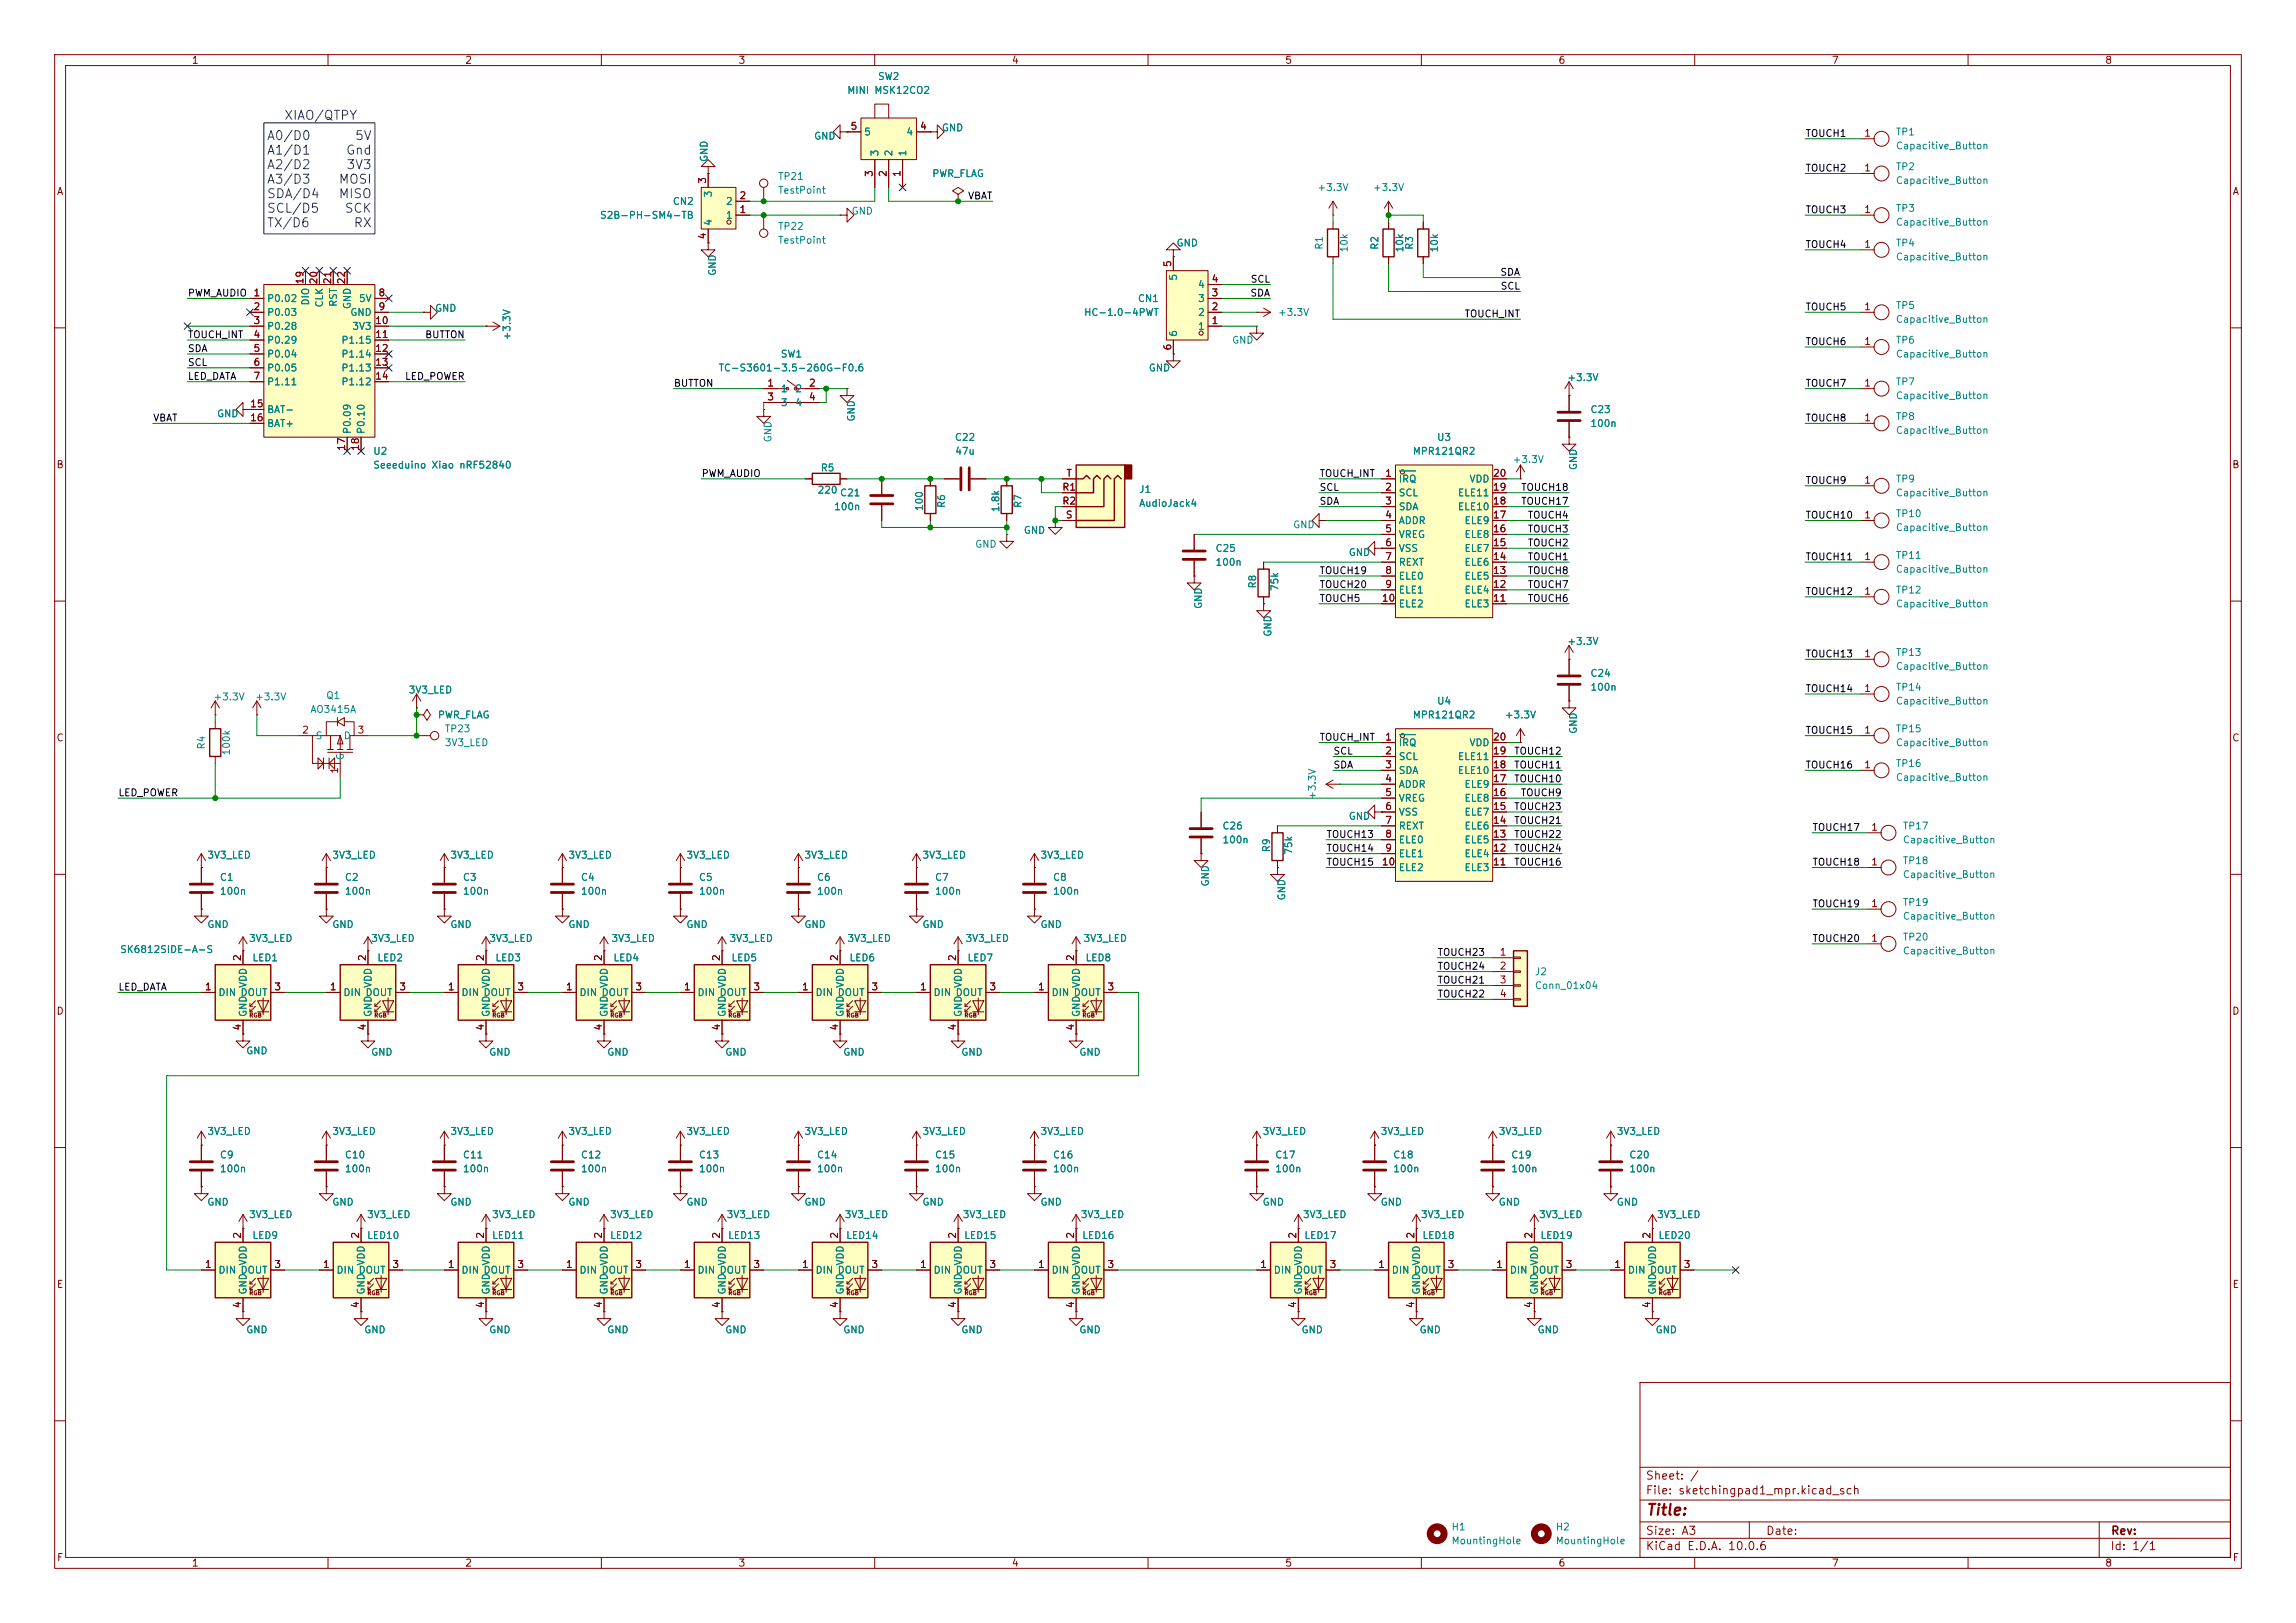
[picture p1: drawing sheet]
<svg xmlns="http://www.w3.org/2000/svg" width="420mm" height="297mm" viewBox="0 0 420 297" stroke-linecap="round" stroke-linejoin="round" font-family="sans-serif">
<defs><g id="words">
<text font-size="2" fill="#840000" x="301" y="277.8">Title:</text>
<g font-size="1.7" fill="#0000c2">
<text x="51.9" y="22.3">XIAO/QTPY</text>
<text x="48.7" y="26.1">A0/D0</text>
<text x="48.7" y="28.7">A1/D1</text>
<text x="63.2" y="28.7">Gnd</text>
<text x="64.8" y="26.1">5V</text>
<text x="48.7" y="31.4">A2/D2</text>
<text x="48.7" y="34">A3/D3</text>
<text x="61.8" y="34">MOSI</text>
<text x="63.2" y="31.4">3V3</text>
<text x="48.7" y="36.7">SDA/D4</text>
<text x="48.7" y="39.3">SCL/D5</text>
<text x="48.7" y="42">TX/D6</text>
<text x="61.8" y="36.7">MISO</text>
<text x="62.9" y="39.3">SCK</text>
<text x="64.6" y="42">RX</text>
</g>
<g font-size="1.5" fill="#840000">
<text x="300.9" y="273.8">File: sketchingpad1_mpr.kicad_sch</text>
<text x="300.9" y="271.1">Sheet: /</text>
<text x="300.9" y="281.2">Size: A3</text>
<text x="322.9" y="281.2">Date:</text>
<text x="386" y="281.2">Rev:</text>
<text x="300.9" y="284">KiCad E.D.A. 10.0.6</text>
<text x="385.9" y="284">Id: 1/1</text>
</g>
<g font-size="1.3" fill="#840000">
<text x="35" y="12">1</text>
<text x="85" y="12">2</text>
<text x="135" y="12">3</text>
<text x="185" y="12">4</text>
<text x="235" y="12">5</text>
<text x="285" y="12">6</text>
<text x="335" y="12">7</text>
<text x="385" y="12">8</text>
<text x="155.5" y="24">5</text>
<text x="168.2" y="24">4</text>
<text x="340.9" y="25.3">1</text>
<text x="10.3" y="36">A</text>
<text x="129.5" y="33.8" transform="rotate(-90 129.5 33.8)">3</text>
<text x="159.9" y="32.5" transform="rotate(-90 159.9 32.5)">3</text>
<text x="162.5" y="32.5" transform="rotate(-90 162.5 32.5)">2</text>
<text x="165" y="32.5" transform="rotate(-90 165 32.5)">1</text>
<text x="340.9" y="31.7">1</text>
<text x="408.3" y="36">A</text>
<text x="135.2" y="39.3">1</text>
<text x="135.2" y="36.7">2</text>
<text x="340.9" y="39.3">1</text>
<text x="129.5" y="43.9" transform="rotate(-90 129.5 43.9)">4</text>
<text x="340.9" y="45.6">1</text>
<text x="55.8" y="52.1" transform="rotate(-90 55.8 52.1)">19</text>
<text x="58.3" y="52.1" transform="rotate(-90 58.3 52.1)">20</text>
<text x="60.9" y="52.1" transform="rotate(-90 60.9 52.1)">21</text>
<text x="63.4" y="52.1" transform="rotate(-90 63.4 52.1)">22</text>
<text x="214.5" y="49" transform="rotate(-90 214.5 49)">5</text>
<text x="221.5" y="52">4</text>
<text x="46.3" y="54.5">1</text>
<text x="46.3" y="57.1">2</text>
<text x="46.3" y="59.6">3</text>
<text x="68.5" y="59.6">10</text>
<text x="69.1" y="54.5">8</text>
<text x="69.1" y="57.1">9</text>
<text x="221.5" y="59.6">1</text>
<text x="221.5" y="57.1">2</text>
<text x="221.5" y="54.5">3</text>
<text x="340.9" y="57.1">1</text>
<text x="46.3" y="62.1">4</text>
<text x="46.3" y="64.7">5</text>
<text x="68.5" y="62.1">11</text>
<text x="68.5" y="64.7">12</text>
<text x="214.5" y="64.2" transform="rotate(-90 214.5 64.2)">6</text>
<text x="340.9" y="63.4">1</text>
<text x="46.3" y="67.2">6</text>
<text x="46.3" y="69.8">7</text>
<text x="68.5" y="67.2">13</text>
<text x="68.5" y="69.8">14</text>
<text x="140.2" y="71">1</text>
<text x="147.9" y="71">2</text>
<text x="340.9" y="71">1</text>
<text x="45.7" y="74.8">15</text>
<text x="45.7" y="77.4">16</text>
<text x="140.2" y="73.6">3</text>
<text x="147.9" y="73.6">4</text>
<text x="340.9" y="77.4">1</text>
<text x="63.4" y="82.6" transform="rotate(-90 63.4 82.6)">17</text>
<text x="66" y="82.6" transform="rotate(-90 66 82.6)">18</text>
<text x="10.2" y="86">B</text>
<text x="195" y="87.5">T</text>
<text x="253.3" y="87.5">1</text>
<text x="273" y="87.5">20</text>
<text x="340.9" y="88.8">1</text>
<text x="408.2" y="86">B</text>
<text x="194.2" y="90.1">R1</text>
<text x="194.2" y="92.6">R2</text>
<text x="194.8" y="95.2">S</text>
<text x="253.3" y="90.1">2</text>
<text x="253.3" y="92.6">3</text>
<text x="253.3" y="95.2">4</text>
<text x="273" y="95.2">17</text>
<text x="273" y="92.6">18</text>
<text x="273" y="90.1">19</text>
<text x="340.9" y="95.2">1</text>
<text x="253.3" y="97.7">5</text>
<text x="253.3" y="100.2">6</text>
<text x="273" y="100.2">15</text>
<text x="273" y="97.7">16</text>
<text x="253.3" y="102.8">7</text>
<text x="253.3" y="105.3">8</text>
<text x="253.3" y="107.9">9</text>
<text x="273" y="107.9">12</text>
<text x="273" y="105.3">13</text>
<text x="273" y="102.8">14</text>
<text x="340.9" y="102.8">1</text>
<text x="252.7" y="110.4">10</text>
<text x="273" y="110.4">11</text>
<text x="340.9" y="109.1">1</text>
<text x="340.9" y="120.6">1</text>
<text x="340.9" y="126.9">1</text>
<text x="10.2" y="136">C</text>
<text x="55.1" y="134.5">2</text>
<text x="65.3" y="134.5">3</text>
<text x="253.3" y="135.8">1</text>
<text x="273" y="135.8">20</text>
<text x="340.9" y="134.5">1</text>
<text x="408.2" y="136">C</text>
<text x="62.1" y="141.7" transform="rotate(-90 62.1 141.7)">1</text>
<text x="253.3" y="138.3">2</text>
<text x="253.3" y="140.9">3</text>
<text x="253.3" y="143.4">4</text>
<text x="273" y="143.4">17</text>
<text x="273" y="140.9">18</text>
<text x="273" y="138.3">19</text>
<text x="340.9" y="140.9">1</text>
<text x="253.3" y="146">5</text>
<text x="253.3" y="148.5">6</text>
<text x="273" y="148.5">15</text>
<text x="273" y="146">16</text>
<text x="253.3" y="151">7</text>
<text x="253.3" y="153.6">8</text>
<text x="273" y="153.6">13</text>
<text x="273" y="151">14</text>
<text x="342.2" y="152.3">1</text>
<text x="252.7" y="158.7">10</text>
<text x="253.3" y="156.1">9</text>
<text x="273" y="158.7">11</text>
<text x="273" y="156.1">12</text>
<text x="342.2" y="158.7">1</text>
<text x="342.2" y="166.3">1</text>
<text x="342.2" y="172.6">1</text>
<text x="44.4" y="176" transform="rotate(-90 44.4 176)">2</text>
<text x="67.2" y="176" transform="rotate(-90 67.2 176)">2</text>
<text x="88.8" y="176" transform="rotate(-90 88.8 176)">2</text>
<text x="110.4" y="176" transform="rotate(-90 110.4 176)">2</text>
<text x="132" y="176" transform="rotate(-90 132 176)">2</text>
<text x="153.6" y="176" transform="rotate(-90 153.6 176)">2</text>
<text x="175.2" y="176" transform="rotate(-90 175.2 176)">2</text>
<text x="196.8" y="176" transform="rotate(-90 196.8 176)">2</text>
<text x="274.2" y="175.2">1</text>
<text x="274.2" y="177.7">2</text>
<text x="10.2" y="186">D</text>
<text x="37.4" y="181.5">1</text>
<text x="50.1" y="181.5">3</text>
<text x="60.2" y="181.5">1</text>
<text x="72.9" y="181.5">3</text>
<text x="81.8" y="181.5">1</text>
<text x="94.5" y="181.5">3</text>
<text x="103.4" y="181.5">1</text>
<text x="116.1" y="181.5">3</text>
<text x="125" y="181.5">1</text>
<text x="137.7" y="181.5">3</text>
<text x="146.6" y="181.5">1</text>
<text x="159.3" y="181.5">3</text>
<text x="168.2" y="181.5">1</text>
<text x="180.9" y="181.5">3</text>
<text x="189.8" y="181.5">1</text>
<text x="202.5" y="181.5">3</text>
<text x="274.2" y="180.3">3</text>
<text x="274.2" y="182.8">4</text>
<text x="408.2" y="186">D</text>
<text x="44.4" y="188.7" transform="rotate(-90 44.4 188.7)">4</text>
<text x="67.2" y="188.7" transform="rotate(-90 67.2 188.7)">4</text>
<text x="88.8" y="188.7" transform="rotate(-90 88.8 188.7)">4</text>
<text x="110.4" y="188.7" transform="rotate(-90 110.4 188.7)">4</text>
<text x="132" y="188.7" transform="rotate(-90 132 188.7)">4</text>
<text x="153.6" y="188.7" transform="rotate(-90 153.6 188.7)">4</text>
<text x="175.2" y="188.7" transform="rotate(-90 175.2 188.7)">4</text>
<text x="196.8" y="188.7" transform="rotate(-90 196.8 188.7)">4</text>
<text x="44.4" y="226.8" transform="rotate(-90 44.4 226.8)">2</text>
<text x="66" y="226.8" transform="rotate(-90 66 226.8)">2</text>
<text x="88.8" y="226.8" transform="rotate(-90 88.8 226.8)">2</text>
<text x="110.4" y="226.8" transform="rotate(-90 110.4 226.8)">2</text>
<text x="132" y="226.8" transform="rotate(-90 132 226.8)">2</text>
<text x="153.6" y="226.8" transform="rotate(-90 153.6 226.8)">2</text>
<text x="175.2" y="226.8" transform="rotate(-90 175.2 226.8)">2</text>
<text x="196.8" y="226.8" transform="rotate(-90 196.8 226.8)">2</text>
<text x="237.4" y="226.8" transform="rotate(-90 237.4 226.8)">2</text>
<text x="259" y="226.8" transform="rotate(-90 259 226.8)">2</text>
<text x="280.6" y="226.8" transform="rotate(-90 280.6 226.8)">2</text>
<text x="302.2" y="226.8" transform="rotate(-90 302.2 226.8)">2</text>
<text x="37.4" y="232.3">1</text>
<text x="50.1" y="232.3">3</text>
<text x="59" y="232.3">1</text>
<text x="71.7" y="232.3">3</text>
<text x="81.8" y="232.3">1</text>
<text x="94.5" y="232.3">3</text>
<text x="103.4" y="232.3">1</text>
<text x="116.1" y="232.3">3</text>
<text x="125" y="232.3">1</text>
<text x="137.7" y="232.3">3</text>
<text x="146.6" y="232.3">1</text>
<text x="159.3" y="232.3">3</text>
<text x="168.2" y="232.3">1</text>
<text x="180.9" y="232.3">3</text>
<text x="189.8" y="232.3">1</text>
<text x="202.5" y="232.3">3</text>
<text x="230.4" y="232.3">1</text>
<text x="243.1" y="232.3">3</text>
<text x="252" y="232.3">1</text>
<text x="264.7" y="232.3">3</text>
<text x="273.6" y="232.3">1</text>
<text x="286.3" y="232.3">3</text>
<text x="295.2" y="232.3">1</text>
<text x="307.9" y="232.3">3</text>
<text x="10.3" y="236">E</text>
<text x="44.4" y="239.5" transform="rotate(-90 44.4 239.5)">4</text>
<text x="66" y="239.5" transform="rotate(-90 66 239.5)">4</text>
<text x="88.8" y="239.5" transform="rotate(-90 88.8 239.5)">4</text>
<text x="110.4" y="239.5" transform="rotate(-90 110.4 239.5)">4</text>
<text x="132" y="239.5" transform="rotate(-90 132 239.5)">4</text>
<text x="153.6" y="239.5" transform="rotate(-90 153.6 239.5)">4</text>
<text x="175.2" y="239.5" transform="rotate(-90 175.2 239.5)">4</text>
<text x="196.8" y="239.5" transform="rotate(-90 196.8 239.5)">4</text>
<text x="237.4" y="239.5" transform="rotate(-90 237.4 239.5)">4</text>
<text x="259" y="239.5" transform="rotate(-90 259 239.5)">4</text>
<text x="280.6" y="239.5" transform="rotate(-90 280.6 239.5)">4</text>
<text x="302.2" y="239.5" transform="rotate(-90 302.2 239.5)">4</text>
<text x="408.3" y="236">E</text>
<text x="10.3" y="286">F</text>
<text x="35" y="287">1</text>
<text x="85" y="287">2</text>
<text x="135" y="287">3</text>
<text x="185" y="287">4</text>
<text x="235" y="287">5</text>
<text x="285" y="287">6</text>
<text x="335" y="287">7</text>
<text x="385" y="287">8</text>
<text x="408.3" y="286">F</text>
</g>
<g font-size="1.3" fill="#008484">
<text x="154.9" y="17.5">MINI MSK12CO2</text>
<text x="160.5" y="14.9">SW2</text>
<text x="129.7" y="29.7" transform="rotate(-90 129.7 29.7)">GND</text>
<text x="148.8" y="25.9">GND</text>
<text x="158" y="25.1">5</text>
<text x="161" y="28.7" transform="rotate(-90 161 28.7)">3</text>
<text x="163.5" y="28.7" transform="rotate(-90 163.5 28.7)">2</text>
<text x="165.7" y="25.1">4</text>
<text x="166.1" y="28.7" transform="rotate(-90 166.1 28.7)">1</text>
<text x="172.2" y="24.3">GND</text>
<text x="346.7" y="25.1">TP1</text>
<text x="346.7" y="27.6">Capacitive_Button</text>
<text x="142.2" y="33.2">TP21</text>
<text x="142.2" y="35.8">TestPoint</text>
<text x="170.4" y="32.7">PWR_FLAG</text>
<text x="240.9" y="35.3">+3.3V</text>
<text x="251" y="35.3">+3.3V</text>
<text x="346.7" y="31.4">TP2</text>
<text x="346.7" y="34">Capacitive_Button</text>
<text x="109.6" y="40.3">S2B-PH-SM4-TB</text>
<text x="123" y="37.8">CN2</text>
<text x="130.5" y="41.4" transform="rotate(-90 130.5 41.4)">4</text>
<text x="130.5" y="36.2" transform="rotate(-90 130.5 36.2)">3</text>
<text x="132.7" y="40.3">1</text>
<text x="132.7" y="37.8">2</text>
<text x="155.7" y="39.6">GND</text>
<text x="346.7" y="39.1">TP3</text>
<text x="346.7" y="41.6">Capacitive_Button</text>
<text x="142.2" y="42.4">TP22</text>
<text x="142.2" y="44.9">TestPoint</text>
<text x="215.1" y="45.4">GND</text>
<text x="242.3" y="45.8" transform="rotate(-90 242.3 45.8)">R1</text>
<text x="246.8" y="46.3" transform="rotate(-90 246.8 46.3)">10k</text>
<text x="252.4" y="45.8" transform="rotate(-90 252.4 45.8)">R2</text>
<text x="257" y="46.3" transform="rotate(-90 257 46.3)">10k</text>
<text x="258.8" y="45.8" transform="rotate(-90 258.8 45.8)">R3</text>
<text x="263.3" y="46.3" transform="rotate(-90 263.3 46.3)">10k</text>
<text x="346.7" y="45.4">TP4</text>
<text x="346.7" y="48">Capacitive_Button</text>
<text x="131.3" y="50.6" transform="rotate(-90 131.3 50.6)">GND</text>
<text x="215.6" y="51.5" transform="rotate(-90 215.6 51.5)">5</text>
<text x="219" y="53">4</text>
<text x="48.7" y="55.6">P0.02</text>
<text x="48.7" y="58.1">P0.03</text>
<text x="56.8" y="56" transform="rotate(-90 56.8 56)">DIO</text>
<text x="59.4" y="56.4" transform="rotate(-90 59.4 56.4)">CLK</text>
<text x="61.9" y="56.3" transform="rotate(-90 61.9 56.3)">RST</text>
<text x="64" y="58.1">GND</text>
<text x="64.5" y="56.7" transform="rotate(-90 64.5 56.7)">GND</text>
<text x="65.5" y="55.6">5V</text>
<text x="79.5" y="57.4">GND</text>
<text x="198.2" y="58.1">HC-1.0-4PWT</text>
<text x="208" y="55.6">CN1</text>
<text x="219" y="58.1">2</text>
<text x="219" y="55.6">3</text>
<text x="233.7" y="58.1">+3.3V</text>
<text x="346.7" y="56.8">TP5</text>
<text x="346.7" y="59.4">Capacitive_Button</text>
<text x="48.7" y="60.7">P0.28</text>
<text x="48.7" y="63.2">P0.29</text>
<text x="48.7" y="65.7">P0.04</text>
<text x="62.3" y="63.2">P1.15</text>
<text x="62.3" y="65.7">P1.14</text>
<text x="64.3" y="60.7">3V3</text>
<text x="93.7" y="62.4" transform="rotate(-90 93.7 62.4)">+3.3V</text>
<text x="142.7" y="65.7">SW1</text>
<text x="215.6" y="61.7" transform="rotate(-90 215.6 61.7)">6</text>
<text x="219" y="60.7">1</text>
<text x="225.3" y="63.2">GND</text>
<text x="346.7" y="63.2">TP6</text>
<text x="346.7" y="65.7">Capacitive_Button</text>
<text x="48.7" y="68.3">P0.05</text>
<text x="48.7" y="70.8">P1.11</text>
<text x="62.3" y="68.3">P1.13</text>
<text x="62.3" y="70.8">P1.12</text>
<text x="131.3" y="68.3">TC-S3601-3.5-260G-F0.6</text>
<text x="210" y="68.3">GND</text>
<text x="286.6" y="70.1">+3.3V</text>
<text x="346.7" y="70.8">TP7</text>
<text x="39.6" y="76.7">GND</text>
<text x="48.7" y="75.9">BAT-</text>
<text x="142.7" y="72.1">1</text>
<text x="142.7" y="74.6">3</text>
<text x="145.4" y="72.1">2</text>
<text x="145.4" y="74.6">4</text>
<text x="156.7" y="77.2" transform="rotate(-90 156.7 77.2)">GND</text>
<text x="290.8" y="75.9">C23</text>
<text x="346.7" y="73.4">Capacitive_Button</text>
<text x="346.7" y="77.2">TP8</text>
<text x="48.7" y="78.4">BAT+</text>
<text x="64.5" y="79.5" transform="rotate(-90 64.5 79.5)">P0.09</text>
<text x="67" y="79.5" transform="rotate(-90 67 79.5)">P0.10</text>
<text x="68.2" y="83.5">U2</text>
<text x="141.4" y="81.1" transform="rotate(-90 141.4 81.1)">GND</text>
<text x="174.6" y="81">C22</text>
<text x="174.6" y="83.5">47u</text>
<text x="258.3" y="83.5">MPR121QR2</text>
<text x="262.8" y="81">U3</text>
<text x="290.8" y="78.4">100n</text>
<text x="346.7" y="79.7">Capacitive_Button</text>
<text x="68.2" y="86.1">Seeeduino Xiao nRF52840</text>
<text x="150" y="86.6">R5</text>
<text x="255.8" y="88.6">IRQ</text>
<text x="268.7" y="88.6">VDD</text>
<text x="276.6" y="85">+3.3V</text>
<text x="288.7" y="86.1" transform="rotate(-90 288.7 86.1)">GND</text>
<text x="346.7" y="88.6">TP9</text>
<text x="149.4" y="90.6">220</text>
<text x="152.5" y="93.7">100n</text>
<text x="153.6" y="91.1">C21</text>
<text x="169.1" y="93.6" transform="rotate(-90 169.1 93.6)">100</text>
<text x="173.2" y="93.1" transform="rotate(-90 173.2 93.1)">R6</text>
<text x="183.1" y="93.8" transform="rotate(-90 183.1 93.8)">1.8k</text>
<text x="187.1" y="93.1" transform="rotate(-90 187.1 93.1)">R7</text>
<text x="208.3" y="90.5">J1</text>
<text x="208.3" y="93">AudioJack4</text>
<text x="255.8" y="91.1">SCL</text>
<text x="255.8" y="93.7">SDA</text>
<text x="266.6" y="93.7">ELE10</text>
<text x="266.6" y="91.1">ELE11</text>
<text x="346.7" y="91.1">Capacitive_Button</text>
<text x="346.7" y="94.9">TP10</text>
<text x="178.3" y="100.5">GND</text>
<text x="187.2" y="98">GND</text>
<text x="222.2" y="101.3">C25</text>
<text x="236.4" y="97">GND</text>
<text x="255.8" y="96.2">ADDR</text>
<text x="255.8" y="98.8">VREG</text>
<text x="255.8" y="101.3">VSS</text>
<text x="267.8" y="101.3">ELE7</text>
<text x="267.8" y="98.8">ELE8</text>
<text x="267.8" y="96.2">ELE9</text>
<text x="346.7" y="97.5">Capacitive_Button</text>
<text x="222.2" y="103.8">100n</text>
<text x="230.1" y="107.8" transform="rotate(-90 230.1 107.8)">R8</text>
<text x="246.6" y="102.1">GND</text>
<text x="255.8" y="103.8">REXT</text>
<text x="255.8" y="106.4">ELE0</text>
<text x="267.8" y="106.4">ELE5</text>
<text x="267.8" y="103.8">ELE6</text>
<text x="346.7" y="102.6">TP11</text>
<text x="346.7" y="105.1">Capacitive_Button</text>
<text x="220.2" y="111.5" transform="rotate(-90 220.2 111.5)">GND</text>
<text x="234.1" y="108.3" transform="rotate(-90 234.1 108.3)">75k</text>
<text x="255.8" y="108.9">ELE1</text>
<text x="255.8" y="111.5">ELE2</text>
<text x="267.8" y="111.5">ELE3</text>
<text x="267.8" y="108.9">ELE4</text>
<text x="346.7" y="108.9">TP12</text>
<text x="346.7" y="111.5">Capacitive_Button</text>
<text x="232.9" y="116.6" transform="rotate(-90 232.9 116.6)">GND</text>
<text x="286.6" y="118.3">+3.3V</text>
<text x="290.8" y="124.2">C24</text>
<text x="346.7" y="120.3">TP13</text>
<text x="346.7" y="122.9">Capacitive_Button</text>
<text x="38.9" y="128.5">+3.3V</text>
<text x="46.6" y="128.5">+3.3V</text>
<text x="56.7" y="130.8">AO3415A</text>
<text x="59.6" y="128.2">Q1</text>
<text x="74.7" y="127.2">3V3_LED</text>
<text x="80" y="131.8">PWR_FLAG</text>
<text x="258.3" y="131.8">MPR121QR2</text>
<text x="262.8" y="129.2">U4</text>
<text x="275.2" y="131.8">+3.3V</text>
<text x="290.8" y="126.7">100n</text>
<text x="346.7" y="126.7">TP14</text>
<text x="346.7" y="129.2">Capacitive_Button</text>
<text x="37.8" y="137.3" transform="rotate(-90 37.8 137.3)">R4</text>
<text x="57.6" y="135.6">S</text>
<text x="62.8" y="135.6">D</text>
<text x="81.3" y="134.3">TP23</text>
<text x="81.3" y="136.9">3V3_LED</text>
<text x="255.8" y="136.9">IRQ</text>
<text x="268.7" y="136.9">VDD</text>
<text x="288.7" y="134.4" transform="rotate(-90 288.7 134.4)">GND</text>
<text x="346.7" y="134.3">TP15</text>
<text x="346.7" y="136.9">Capacitive_Button</text>
<text x="42.4" y="138.3" transform="rotate(-90 42.4 138.3)">100k</text>
<text x="63.2" y="139.2" transform="rotate(-90 63.2 139.2)">G</text>
<text x="255.8" y="139.4">SCL</text>
<text x="255.8" y="141.9">SDA</text>
<text x="266.6" y="141.9">ELE10</text>
<text x="266.6" y="139.4">ELE11</text>
<text x="346.7" y="140.7">TP16</text>
<text x="346.7" y="143.2">Capacitive_Button</text>
<text x="241" y="146.5" transform="rotate(-90 241 146.5)">+3.3V</text>
<text x="255.8" y="144.5">ADDR</text>
<text x="255.8" y="147">VREG</text>
<text x="255.8" y="149.6">VSS</text>
<text x="267.8" y="149.6">ELE7</text>
<text x="267.8" y="147">ELE8</text>
<text x="267.8" y="144.5">ELE9</text>
<text x="223.5" y="152.1">C26</text>
<text x="223.5" y="154.6">100n</text>
<text x="246.6" y="150.3">GND</text>
<text x="255.8" y="152.1">REXT</text>
<text x="255.8" y="154.6">ELE0</text>
<text x="267.8" y="154.6">ELE5</text>
<text x="267.8" y="152.1">ELE6</text>
<text x="348" y="152.1">TP17</text>
<text x="348" y="154.6">Capacitive_Button</text>
<text x="37.8" y="157.4">3V3_LED</text>
<text x="40.1" y="161.5">C1</text>
<text x="60.7" y="157.4">3V3_LED</text>
<text x="63" y="161.5">C2</text>
<text x="82.3" y="157.4">3V3_LED</text>
<text x="84.6" y="161.5">C3</text>
<text x="103.9" y="157.4">3V3_LED</text>
<text x="106.2" y="161.5">C4</text>
<text x="125.5" y="157.4">3V3_LED</text>
<text x="127.7" y="161.5">C5</text>
<text x="147" y="157.4">3V3_LED</text>
<text x="149.3" y="161.5">C6</text>
<text x="168.6" y="157.4">3V3_LED</text>
<text x="170.9" y="161.5">C7</text>
<text x="190.2" y="157.4">3V3_LED</text>
<text x="192.5" y="161.5">C8</text>
<text x="232.6" y="156.1" transform="rotate(-90 232.6 156.1)">R9</text>
<text x="236.7" y="156.5" transform="rotate(-90 236.7 156.5)">75k</text>
<text x="255.8" y="157.2">ELE1</text>
<text x="255.8" y="159.7">ELE2</text>
<text x="267.8" y="159.7">ELE3</text>
<text x="267.8" y="157.2">ELE4</text>
<text x="348" y="158.4">TP18</text>
<text x="348" y="161">Capacitive_Button</text>
<text x="40.1" y="164">100n</text>
<text x="63" y="164">100n</text>
<text x="84.6" y="164">100n</text>
<text x="106.2" y="164">100n</text>
<text x="127.7" y="164">100n</text>
<text x="149.3" y="164">100n</text>
<text x="170.9" y="164">100n</text>
<text x="192.5" y="164">100n</text>
<text x="221.4" y="162.3" transform="rotate(-90 221.4 162.3)">GND</text>
<text x="235.4" y="164.9" transform="rotate(-90 235.4 164.9)">GND</text>
<text x="348" y="166.1">TP19</text>
<text x="37.8" y="170.1">GND</text>
<text x="45.4" y="172.7">3V3_LED</text>
<text x="60.7" y="170.1">GND</text>
<text x="67.8" y="172.7">3V3_LED</text>
<text x="82.3" y="170.1">GND</text>
<text x="89.4" y="172.7">3V3_LED</text>
<text x="103.9" y="170.1">GND</text>
<text x="111.7" y="172.7">3V3_LED</text>
<text x="125.4" y="170.1">GND</text>
<text x="133.3" y="172.7">3V3_LED</text>
<text x="147" y="170.1">GND</text>
<text x="154.9" y="172.7">3V3_LED</text>
<text x="168.6" y="170.1">GND</text>
<text x="176.5" y="172.7">3V3_LED</text>
<text x="190.2" y="170.1">GND</text>
<text x="198.1" y="172.7">3V3_LED</text>
<text x="348" y="168.6">Capacitive_Button</text>
<text x="348" y="172.4">TP20</text>
<text x="21.9" y="174.7">SK6812SIDE-A-S</text>
<text x="46.1" y="176.2">LED1</text>
<text x="68.9" y="176.2">LED2</text>
<text x="90.5" y="176.2">LED3</text>
<text x="112.1" y="176.2">LED4</text>
<text x="133.7" y="176.2">LED5</text>
<text x="155.3" y="176.2">LED6</text>
<text x="176.9" y="176.2">LED7</text>
<text x="198.5" y="176.2">LED8</text>
<text x="280.7" y="178.8">J2</text>
<text x="348" y="175">Capacitive_Button</text>
<text x="39.9" y="182.6">DIN DOUT</text>
<text x="45.4" y="180.9" transform="rotate(-90 45.4 180.9)">VDD</text>
<text x="62.7" y="182.6">DIN DOUT</text>
<text x="68.3" y="180.9" transform="rotate(-90 68.3 180.9)">VDD</text>
<text x="84.3" y="182.6">DIN DOUT</text>
<text x="89.9" y="180.9" transform="rotate(-90 89.9 180.9)">VDD</text>
<text x="105.9" y="182.6">DIN DOUT</text>
<text x="111.5" y="180.9" transform="rotate(-90 111.5 180.9)">VDD</text>
<text x="127.5" y="182.6">DIN DOUT</text>
<text x="133" y="180.9" transform="rotate(-90 133 180.9)">VDD</text>
<text x="149.1" y="182.6">DIN DOUT</text>
<text x="154.6" y="180.9" transform="rotate(-90 154.6 180.9)">VDD</text>
<text x="170.7" y="182.6">DIN DOUT</text>
<text x="176.2" y="180.9" transform="rotate(-90 176.2 180.9)">VDD</text>
<text x="192.3" y="182.6">DIN DOUT</text>
<text x="197.8" y="180.9" transform="rotate(-90 197.8 180.9)">VDD</text>
<text x="280.7" y="181.3">Conn_01x04</text>
<text x="45.4" y="186.2" transform="rotate(-90 45.4 186.2)">GND</text>
<text x="68.3" y="186.2" transform="rotate(-90 68.3 186.2)">GND</text>
<text x="89.9" y="186.2" transform="rotate(-90 89.9 186.2)">GND</text>
<text x="111.5" y="186.2" transform="rotate(-90 111.5 186.2)">GND</text>
<text x="133" y="186.2" transform="rotate(-90 133 186.2)">GND</text>
<text x="154.6" y="186.2" transform="rotate(-90 154.6 186.2)">GND</text>
<text x="176.2" y="186.2" transform="rotate(-90 176.2 186.2)">GND</text>
<text x="197.8" y="186.2" transform="rotate(-90 197.8 186.2)">GND</text>
<text x="44.9" y="193.2">GND</text>
<text x="67.8" y="193.5">GND</text>
<text x="89.4" y="193.5">GND</text>
<text x="111" y="193.5">GND</text>
<text x="132.6" y="193.5">GND</text>
<text x="154.1" y="193.5">GND</text>
<text x="175.7" y="193.5">GND</text>
<text x="197.3" y="193.5">GND</text>
<text x="37.8" y="208">3V3_LED</text>
<text x="60.7" y="208">3V3_LED</text>
<text x="82.3" y="208">3V3_LED</text>
<text x="103.9" y="208">3V3_LED</text>
<text x="125.5" y="208">3V3_LED</text>
<text x="147" y="208">3V3_LED</text>
<text x="168.6" y="208">3V3_LED</text>
<text x="190.2" y="208">3V3_LED</text>
<text x="230.9" y="208">3V3_LED</text>
<text x="252.5" y="208">3V3_LED</text>
<text x="274" y="208">3V3_LED</text>
<text x="295.6" y="208">3V3_LED</text>
<text x="40.1" y="212.3">C9</text>
<text x="40.1" y="214.8">100n</text>
<text x="63" y="212.3">C10</text>
<text x="63" y="214.8">100n</text>
<text x="84.6" y="212.3">C11</text>
<text x="84.6" y="214.8">100n</text>
<text x="106.2" y="212.3">C12</text>
<text x="106.2" y="214.8">100n</text>
<text x="127.7" y="212.3">C13</text>
<text x="127.7" y="214.8">100n</text>
<text x="149.3" y="212.3">C14</text>
<text x="149.3" y="214.8">100n</text>
<text x="170.9" y="212.3">C15</text>
<text x="170.9" y="214.8">100n</text>
<text x="192.5" y="212.3">C16</text>
<text x="192.5" y="214.8">100n</text>
<text x="233.2" y="212.3">C17</text>
<text x="233.2" y="214.8">100n</text>
<text x="254.7" y="212.3">C18</text>
<text x="254.7" y="214.8">100n</text>
<text x="276.3" y="212.3">C19</text>
<text x="276.3" y="214.8">100n</text>
<text x="297.9" y="212.3">C20</text>
<text x="297.9" y="214.8">100n</text>
<text x="37.8" y="220.9">GND</text>
<text x="60.7" y="220.9">GND</text>
<text x="82.3" y="220.9">GND</text>
<text x="103.9" y="220.9">GND</text>
<text x="125.4" y="220.9">GND</text>
<text x="147" y="220.9">GND</text>
<text x="168.6" y="220.9">GND</text>
<text x="190.2" y="220.9">GND</text>
<text x="230.9" y="220.9">GND</text>
<text x="252.4" y="220.9">GND</text>
<text x="274" y="220.9">GND</text>
<text x="295.6" y="220.9">GND</text>
<text x="45.4" y="223.2">3V3_LED</text>
<text x="46.1" y="227">LED9</text>
<text x="67" y="223.2">3V3_LED</text>
<text x="67" y="227">LED10</text>
<text x="89.9" y="223.2">3V3_LED</text>
<text x="89.9" y="227">LED11</text>
<text x="111.5" y="223.2">3V3_LED</text>
<text x="111.5" y="227">LED12</text>
<text x="132.8" y="223.2">3V3_LED</text>
<text x="133.1" y="227">LED13</text>
<text x="154.4" y="223.2">3V3_LED</text>
<text x="154.7" y="227">LED14</text>
<text x="176" y="223.2">3V3_LED</text>
<text x="176.3" y="227">LED15</text>
<text x="197.6" y="223.2">3V3_LED</text>
<text x="197.9" y="227">LED16</text>
<text x="238.2" y="223.2">3V3_LED</text>
<text x="238.5" y="227">LED17</text>
<text x="259.8" y="223.2">3V3_LED</text>
<text x="260.1" y="227">LED18</text>
<text x="281.4" y="223.2">3V3_LED</text>
<text x="281.7" y="227">LED19</text>
<text x="303" y="223.2">3V3_LED</text>
<text x="303.3" y="227">LED20</text>
<text x="39.9" y="233.4">DIN DOUT</text>
<text x="45.4" y="231.7" transform="rotate(-90 45.4 231.7)">VDD</text>
<text x="61.4" y="233.4">DIN DOUT</text>
<text x="67" y="231.7" transform="rotate(-90 67 231.7)">VDD</text>
<text x="84.3" y="233.4">DIN DOUT</text>
<text x="89.9" y="231.7" transform="rotate(-90 89.9 231.7)">VDD</text>
<text x="105.9" y="233.4">DIN DOUT</text>
<text x="111.5" y="231.7" transform="rotate(-90 111.5 231.7)">VDD</text>
<text x="127.5" y="233.4">DIN DOUT</text>
<text x="133" y="231.7" transform="rotate(-90 133 231.7)">VDD</text>
<text x="149.1" y="233.4">DIN DOUT</text>
<text x="154.6" y="231.7" transform="rotate(-90 154.6 231.7)">VDD</text>
<text x="170.7" y="233.4">DIN DOUT</text>
<text x="176.2" y="231.7" transform="rotate(-90 176.2 231.7)">VDD</text>
<text x="192.3" y="233.4">DIN DOUT</text>
<text x="197.8" y="231.7" transform="rotate(-90 197.8 231.7)">VDD</text>
<text x="232.9" y="233.4">DIN DOUT</text>
<text x="238.5" y="231.7" transform="rotate(-90 238.5 231.7)">VDD</text>
<text x="254.5" y="233.4">DIN DOUT</text>
<text x="260" y="231.7" transform="rotate(-90 260 231.7)">VDD</text>
<text x="276.1" y="233.4">DIN DOUT</text>
<text x="281.6" y="231.7" transform="rotate(-90 281.6 231.7)">VDD</text>
<text x="297.7" y="233.4">DIN DOUT</text>
<text x="303.2" y="231.7" transform="rotate(-90 303.2 231.7)">VDD</text>
<text x="45.4" y="237" transform="rotate(-90 45.4 237)">GND</text>
<text x="67" y="237" transform="rotate(-90 67 237)">GND</text>
<text x="89.9" y="237" transform="rotate(-90 89.9 237)">GND</text>
<text x="111.5" y="237" transform="rotate(-90 111.5 237)">GND</text>
<text x="133" y="237" transform="rotate(-90 133 237)">GND</text>
<text x="154.6" y="237" transform="rotate(-90 154.6 237)">GND</text>
<text x="176.2" y="237" transform="rotate(-90 176.2 237)">GND</text>
<text x="197.8" y="237" transform="rotate(-90 197.8 237)">GND</text>
<text x="238.5" y="237" transform="rotate(-90 238.5 237)">GND</text>
<text x="260" y="237" transform="rotate(-90 260 237)">GND</text>
<text x="281.6" y="237" transform="rotate(-90 281.6 237)">GND</text>
<text x="303.2" y="237" transform="rotate(-90 303.2 237)">GND</text>
<text x="44.9" y="244.3">GND</text>
<text x="66.5" y="244.3">GND</text>
<text x="89.4" y="244.3">GND</text>
<text x="111" y="244.3">GND</text>
<text x="132.6" y="244.3">GND</text>
<text x="154.1" y="244.3">GND</text>
<text x="175.7" y="244.3">GND</text>
<text x="197.3" y="244.3">GND</text>
<text x="238" y="244.3">GND</text>
<text x="259.6" y="244.3">GND</text>
<text x="281.1" y="244.3">GND</text>
<text x="302.7" y="244.3">GND</text>
<text x="265.4" y="280.4">H1</text>
<text x="284.5" y="280.4">H2</text>
<text x="265.4" y="282.9">MountingHole</text>
<text x="284.5" y="282.9">MountingHole</text>
</g>
<g font-size="1.3">
<text x="330.2" y="25.4">TOUCH1</text>
<text x="330.2" y="31.7">TOUCH2</text>
<text x="177" y="36.8">VBAT</text>
<text x="330.2" y="39.3">TOUCH3</text>
<text x="330.2" y="45.7">TOUCH4</text>
<text x="228.7" y="52">SCL</text>
<text x="274.3" y="50.8">SDA</text>
<text x="274.4" y="53.3">SCL</text>
<text x="34.3" y="54.6">PWM_AUDIO</text>
<text x="228.6" y="54.6">SDA</text>
<text x="267.8" y="58.4">TOUCH_INT</text>
<text x="330.2" y="57.1">TOUCH5</text>
<text x="34.3" y="64.7">SDA</text>
<text x="34.3" y="62.2">TOUCH_INT</text>
<text x="77.7" y="62.2">BUTTON</text>
<text x="330.2" y="63.5">TOUCH6</text>
<text x="34.3" y="69.8">LED_DATA</text>
<text x="34.3" y="67.3">SCL</text>
<text x="74" y="69.8">LED_POWER</text>
<text x="123.2" y="71.1">BUTTON</text>
<text x="330.2" y="71.1">TOUCH7</text>
<text x="27.9" y="77.4">VBAT</text>
<text x="330.2" y="77.4">TOUCH8</text>
<text x="128.2" y="87.6">PWM_AUDIO</text>
<text x="241.3" y="87.6">TOUCH_INT</text>
<text x="330.2" y="88.9">TOUCH9</text>
<text x="241.3" y="90.1">SCL</text>
<text x="241.3" y="92.7">SDA</text>
<text x="278.1" y="92.7">TOUCH17</text>
<text x="278.1" y="90.1">TOUCH18</text>
<text x="279.4" y="95.2">TOUCH4</text>
<text x="330.2" y="95.2">TOUCH10</text>
<text x="279.4" y="100.3">TOUCH2</text>
<text x="279.4" y="97.8">TOUCH3</text>
<text x="241.3" y="105.4">TOUCH19</text>
<text x="241.3" y="107.9">TOUCH20</text>
<text x="279.4" y="102.8">TOUCH1</text>
<text x="279.4" y="105.4">TOUCH8</text>
<text x="279.4" y="107.9">TOUCH7</text>
<text x="330.2" y="102.8">TOUCH11</text>
<text x="241.3" y="110.5">TOUCH5</text>
<text x="279.4" y="110.5">TOUCH6</text>
<text x="330.2" y="109.2">TOUCH12</text>
<text x="330.2" y="120.6">TOUCH13</text>
<text x="330.2" y="127">TOUCH14</text>
<text x="241.3" y="135.9">TOUCH_INT</text>
<text x="330.2" y="134.6">TOUCH15</text>
<text x="243.8" y="138.4">SCL</text>
<text x="243.8" y="140.9">SDA</text>
<text x="276.9" y="143.5">TOUCH10</text>
<text x="276.9" y="140.9">TOUCH11</text>
<text x="276.9" y="138.4">TOUCH12</text>
<text x="330.2" y="140.9">TOUCH16</text>
<text x="21.6" y="146">LED_POWER</text>
<text x="276.9" y="148.6">TOUCH23</text>
<text x="278.1" y="146">TOUCH9</text>
<text x="242.5" y="153.6">TOUCH13</text>
<text x="276.9" y="151.1">TOUCH21</text>
<text x="276.9" y="153.6">TOUCH22</text>
<text x="331.4" y="152.4">TOUCH17</text>
<text x="242.5" y="156.2">TOUCH14</text>
<text x="242.5" y="158.7">TOUCH15</text>
<text x="276.9" y="158.7">TOUCH16</text>
<text x="276.9" y="156.2">TOUCH24</text>
<text x="331.4" y="158.7">TOUCH18</text>
<text x="331.4" y="166.3">TOUCH19</text>
<text x="331.4" y="172.7">TOUCH20</text>
<text x="262.9" y="175.2">TOUCH23</text>
<text x="262.9" y="177.8">TOUCH24</text>
<text x="21.6" y="181.6">LED_DATA</text>
<text x="262.9" y="182.8">TOUCH22</text>
<text x="262.9" y="180.3">TOUCH21</text>
</g>
<g font-size=".8" fill="#840000">
<text x="45.5" y="186.4">RGB</text>
<text x="68.4" y="186.4">RGB</text>
<text x="90" y="186.4">RGB</text>
<text x="111.6" y="186.4">RGB</text>
<text x="133.1" y="186.4">RGB</text>
<text x="154.7" y="186.4">RGB</text>
<text x="176.3" y="186.4">RGB</text>
<text x="197.9" y="186.4">RGB</text>
<text x="45.5" y="237.2">RGB</text>
<text x="67.1" y="237.2">RGB</text>
<text x="90" y="237.2">RGB</text>
<text x="111.6" y="237.2">RGB</text>
<text x="133.1" y="237.2">RGB</text>
<text x="154.7" y="237.2">RGB</text>
<text x="176.3" y="237.2">RGB</text>
<text x="197.9" y="237.2">RGB</text>
<text x="238.6" y="237.2">RGB</text>
<text x="260.1" y="237.2">RGB</text>
<text x="281.7" y="237.2">RGB</text>
<text x="303.3" y="237.2">RGB</text>
</g>
</g></defs>
<g fill="none" stroke="#840000" stroke-width=".18">
<path d="M10 10h400v277h-400zM12 12h396v273h-396zM60 10v2M110 10v2M160 10v2M210 10v2M260 10v2M310 10v2M360 10v2M243.8 39.4h.1M243.8 36.8v2.6M243.8 36.8l-.7 1.3"/>
<path d="M243.8 36.8l.8 1.3M254 39.4h.1M254 36.8l-.8 1.3M254 36.8l.8 1.3M254 36.8v2.6M243.8 40.6v1.3M243.8 47v1.3M10 60h2M408 60h2M161.3 87.6v2.8M161.3 92.5v2.8M241.3 95.3v-1.3l-1.3 1.3 1.3 1.2v-1.2h1.3"/>
<path d="M242.6 95.3h.1M10 110h2M251.5 100.3v-1.2l-1.3 1.2 1.3 1.3v-1.3h1.2M252.7 100.3h.1M408 110h2M10 160h2M408 160h2M44.4 174h.1M44.4 171.5l-.7 1.2M44.4 171.5l.8 1.2M44.4 171.5v2.5M59.7 166.4v1.2h1.3l-1.3 1.3-1.3-1.3h1.3"/>
<path d="M59.7 166.4h.1M10 210h2M124.5 209.6h.1M124.5 207l-.8 1.3M124.5 207l.7 1.3M124.5 207v2.6M146 209.6h.1M146 207l-.7 1.3M146 207l.8 1.3M146 207v2.6M167.6 209.6v2.7M167.6 214.4v2.8"/>
<path d="M408 210h2M300 253h108v32h-108zM10 260h2M300 278.5h108M300 274.5h108M300 268.5h108M320 278.5v3M384 278.5v6.5M408 260h2M60 285v2M110 285v2M160 285v2"/>
<path d="M210 285v2M260 285v2M300 281.5h108M310 285v2M360 285v2"/>
</g>
<path d="M159.3 90.7h4M159.3 92.2h4M165.6 212.6h4.1M165.6 214.1h4.1" fill="none" stroke="#840000" stroke-width=".51"/>
<path d="M242.8 41.9h2.1v5.1h-2.1z" fill="none" stroke="#840000" stroke-width=".25"/>
<path d="M39.4 176.5h10.1v10.2h-10.1z" fill="#ffffc2"/>
<g fill="none" stroke="#840000" stroke-width=".18">
<path d="M340.4 39.4h2.5M139.7 74.9v1.3h1.3l-1.3 1.3-1.3-1.3h1.3M139.7 74.9h.1M214.6 64.8v1.2h1.3l-1.3 1.3-1.2-1.3h1.2M214.6 64.8h.1M278.1 87.6h.1M278.1 85.1l-.7 1.3M278.1 85.1l.8 1.3M278.1 85.1v2.5M340.4 88.9h2.5M47 130.8h.1M47 128.3l-.8 1.2"/>
<path d="M47 128.3l.8 1.2M47 128.3v2.5M340.4 127h2.5M36.8 158.8v2.7M124.5 158.8v2.7M341.6 158.8h2.6M36.8 163.6v2.8M44.4 174v2.5M81.3 166.4v1.2h1.2l-1.2 1.3-1.3-1.3h1.3M81.3 166.4h.1M124.5 163.6v2.8M167.6 166.4v1.2h1.3l-1.3 1.3-1.2-1.3h1.2"/>
<path d="M167.6 166.4h.1M196.8 174h.1M196.8 171.5l-.7 1.2M196.8 171.5l.8 1.2M196.8 171.5v2.5M36.8 181.6h2.6M44.4 189.2v1.3h1.3l-1.3 1.3-1.2-1.3h1.2M44.4 189.2h.1M44.4 186.7v2.5M45.7 184.2h.5M45.7 185.2h.5M46.7 183.1l-1 1.1v-.6"/>
<path d="M46.7 184.2l-1 1v-.5M47.1 183.1h2l-1 2.1zM47.1 185.2h2M48.1 182.6v3.1M49.5 181.6h2.6M196.8 189.2v1.3h1.3l-1.3 1.3-1.2-1.3h1.2M196.8 189.2h.1M36.8 209.6v2.7M36.8 214.4v2.8M81.3 209.6v2.7M81.3 214.4v2.8M146 209.6v2.7"/>
<path d="M146 214.4v2.8M251.5 209.6h.1M251.5 207l-.8 1.3M251.5 207l.7 1.3M251.5 207v2.6M153.7 224.8h.1M153.7 222.2l-.8 1.3M153.7 222.2l.7 1.3M153.7 222.2v2.6"/>
<circle cx="344.2" cy="39.4" r="1.37"/>
<circle cx="344.2" cy="88.9" r="1.37"/>
<circle cx="344.2" cy="127" r="1.37"/>
<circle cx="345.4" cy="158.7" r="1.37"/>
</g>
<path d="M39.4 176.5h10.1v10.2h-10.1z" fill="none" stroke="#840000" stroke-width=".25"/>
<path d="M34.8 161.8h4.1M34.8 163.3h4.1M122.4 161.8h4.1M122.4 163.3h4.1M34.8 212.6h4.1M34.8 214.1h4.1M79.2 212.6h4.1M79.2 214.1h4.1M144 212.6h4.1M144 214.1h4.1" fill="none" stroke="#840000" stroke-width=".51"/>
<path d="M297.2 227.3h10.1v10.2h-10.1z" fill="#ffffc2"/>
<g fill="none" stroke="#840000" stroke-width=".18">
<path d="M287 72.4h.1M287 69.9l-.7 1.2M287 69.9l.8 1.2M287 69.9v2.5M294.6 232.4h2.6M302.3 224.8v2.5M302.3 237.5v2.5M303.5 234.9h.5M303.5 236h.5M304.5 233.9l-1 1v-.5M304.5 234.9l-1 1.1v-.5M304.9 233.9h2.1l-1.1 2.1z"/>
<path d="M304.9 236h2.1M305.9 233.4v3.1M307.3 232.4h2.6"/>
</g>
<path d="M297.2 227.3h10.1v10.2h-10.1z" fill="none" stroke="#840000" stroke-width=".25"/>
<path d="M39.4 227.3h10.1v10.2h-10.1z" fill="#ffffc2"/>
<path d="M36.8 232.4h2.6M44.4 224.8v2.5M44.4 237.5v2.5M45.7 234.9h.5M45.7 236h.5M46.7 233.9l-1 1v-.5M46.7 234.9l-1 1.1v-.5M47.1 233.9h2l-1 2.1zM47.1 236h2M48.1 233.4v3.1M49.5 232.4h2.6" fill="none" stroke="#840000" stroke-width=".18"/>
<path d="M39.4 227.3h10.1v10.2h-10.1z" fill="none" stroke="#840000" stroke-width=".25"/>
<g fill="#ffffc2">
<path d="M61.2 138.7v2l-1-1z"/>
<path d="M58.2 138.7l1 1-1 1z"/>
<path d="M62.2 134.6l.5 1.5h-1z"/>
<path d="M61.7 132.1l1.3-.8v1.5z"/>
</g>
<g fill="none" stroke="#840000" stroke-width=".18">
<path d="M54.6 134.6h5.1M57.1 134.6v5.1h5.1M58.2 138.7l1 1-1 1zM59.2 138.7v2M59.7 134.6h2.5v2.6M59.9 137.7h4.6M59.9 137.2h1.1M60.2 138.7v2M60.4 134.6v2.6M61.2 138.7v2l-1-1zM61.7 132.1h-2v2.5M61.7 132.1l1.3-.8v1.5z"/>
<path d="M61.7 131.3v1.5M61.7 137.2h1M62.2 134.6l.5 1.5h-1zM62.2 137.7v4.5M63 132.1h1.8v2.5h-.8v2.6M63.5 137.2h1M64.8 134.6h2.5"/>
</g>
<path d="M275.6 227.3h10.1v10.2h-10.1z" fill="#ffffc2"/>
<g fill="none" stroke="#840000" stroke-width=".18">
<path d="M193 95.3v1.2h-1.2l1.2 1.3 1.3-1.3h-1.3M193 95.3h.1M273 232.4h2.6M280.7 224.8v2.5M280.7 237.5v2.5M281.9 234.9h.5M281.9 236h.5M283 233.9l-1.1 1v-.5M283 234.9l-1.1 1.1v-.5M283.3 233.9h2.1l-1 2.1zM283.3 236h2.1M284.4 233.4v3.1"/>
<path d="M285.7 232.4h2.6"/>
</g>
<path d="M275.6 227.3h10.1v10.2h-10.1z" fill="none" stroke="#840000" stroke-width=".25"/>
<path d="M83.8 227.3h10.2v10.2h-10.2z" fill="#ffffc2"/>
<path d="M81.3 232.4h2.5M88.9 224.8v2.5M88.9 237.5v2.5M90.2 234.9h.5M90.2 236h.5M91.2 233.9l-1 1v-.5M91.2 234.9l-1 1.1v-.5M91.6 233.9h2l-1 2.1zM91.6 236h2M92.6 233.4v3.1M94 232.4h2.5" fill="none" stroke="#840000" stroke-width=".18"/>
<path d="M83.8 227.3h10.2v10.2h-10.2z" fill="none" stroke="#840000" stroke-width=".25"/>
<path d="M128.3 34.3h6.3v7.6h-6.3z" fill="#ffffc2"/>
<g fill="none" stroke="#840000" stroke-width=".18">
<path d="M128.3 34.3h6.3v7.6h-6.3zM129.5 31.8v2.5M134.6 39.4h2.6M134.6 36.8h2.6M139.7 39.4v2.5M129.5 41.9v2.6M154.9 71.1v1.3h1.3l-1.3 1.3-1.2-1.3h1.2M154.9 71.1h.1M287 120.7v2.7M287 125.5v2.8M189.2 217.2v1.2h1.3l-1.3 1.3-1.2-1.3h1.2M189.2 217.2h.1"/>
<circle cx="133.4" cy="40.6" r=".38"/>
<circle cx="139.7" cy="42.7" r=".76"/>
</g>
<path d="M285 123.7h4.1M285 125.2h4.1" fill="none" stroke="#840000" stroke-width=".51"/>
<path d="M157.5 21.6h10.1v7.6h-10.1z" fill="#ffffc2"/>
<g fill="none" stroke="#840000" stroke-width=".18">
<path d="M154.9 24.1h2.6M157.5 21.6h10.1v7.6h-10.1zM160 21.6v-2.5h2.6v2.5M160 29.2v5.1M162.6 29.2v5.1M165.1 29.2v5.1M167.6 24.1h2.6M254 40.6v1.3M254 47v1.3M340.4 63.5h2.5M218.4 105.4v1.3h1.3l-1.3 1.3-1.2-1.3h1.2M218.4 105.4h.1"/>
<path d="M39.4 132.1v1.3M39.4 138.4v1.3M36.8 158.8h.1M36.8 156.2l-.7 1.3M36.8 156.2l.8 1.3M36.8 156.2v2.6M59.7 158.8h.1M59.7 156.2v2.6M59.7 156.2l-.8 1.3M59.7 156.2l.8 1.3M81.3 158.8h.1M81.3 156.2l-.8 1.3"/>
<path d="M81.3 156.2l.7 1.3M81.3 156.2v2.6M102.9 158.8h.1M102.9 156.2l-.8 1.3M102.9 156.2l.7 1.3M102.9 156.2v2.6M36.8 209.6h.1M36.8 207v2.6M36.8 207l-.7 1.3M36.8 207l.8 1.3M59.7 209.6v2.7M59.7 214.4v2.8"/>
<path d="M124.5 217.2v1.2h1.2l-1.2 1.3-1.3-1.3h1.3M124.5 217.2h.1M167.6 217.2v1.2h1.3l-1.3 1.3-1.2-1.3h1.2M167.6 217.2h.1M302.3 224.8h.1M302.3 222.2l-.8 1.3M302.3 222.2l.7 1.3M302.3 222.2v2.6M237.5 240v1.3h1.3l-1.3 1.3-1.3-1.3h1.3M237.5 240h.1"/>
<circle cx="344.2" cy="63.5" r="1.37"/>
</g>
<path d="M57.7 212.6h4M57.7 214.1h4" fill="none" stroke="#840000" stroke-width=".51"/>
<path d="M253 41.9h2v5.1h-2zM38.4 133.4h2v5h-2z" fill="none" stroke="#840000" stroke-width=".25"/>
<path d="M127 227.3h10.2v10.2h-10.2z" fill="#ffffc2"/>
<g fill="none" stroke="#840000" stroke-width=".18">
<path d="M77.5 57.2h1.2v-1.3l1.3 1.3-1.3 1.2v-1.2M77.5 57.2h.1M340.4 45.7h2.5M184.1 87.6v1.3M184.1 94v1.3M76.2 129.5h.1M76.2 127l-.8 1.3M76.2 127l.8 1.3M76.2 127v2.5M124.5 232.4h2.5M132.1 224.8v2.5M132.1 237.5v2.5"/>
<path d="M133.3 234.9h.6M133.3 236h.6M134.4 233.9l-1.1 1v-.5M134.4 234.9l-1.1 1.1v-.5M134.7 233.9h2.1l-1 2.1zM134.7 236h2.1M135.8 233.4v3.1M137.2 232.4h2.5M175.3 224.8h.1M175.3 222.2l-.8 1.3M175.3 222.2l.7 1.3M175.3 222.2v2.6"/>
<circle cx="344.2" cy="45.7" r="1.37"/>
</g>
<path d="M183.1 88.9h2.1v5.1h-2.1zM127 227.3h10.2v10.2h-10.2z" fill="none" stroke="#840000" stroke-width=".25"/>
<path d="M105.4 227.3h10.2v10.2h-10.2z" fill="#ffffc2"/>
<g fill="none" stroke="#840000" stroke-width=".18">
<path d="M129.5 30.5h1.3l-1.3-1.3-1.2 1.3h1.2v1.3M129.5 31.8h.1M170.2 87.6v1.3M170.2 94v1.3M102.9 217.2v1.2h1.2l-1.2 1.3-1.3-1.3h1.3M102.9 217.2h.1M273 209.6h.1M273 207l-.7 1.3M273 207l.8 1.3M273 207v2.6M102.9 232.4h2.5M110.5 224.8v2.5"/>
<path d="M110.5 237.5v2.5M111.8 234.9h.5M111.8 236h.5M112.8 233.9l-1 1v-.5M112.8 234.9l-1 1.1v-.5M113.2 233.9h2l-1 2.1zM113.2 236h2M114.2 233.4v3.1M115.6 232.4h2.5"/>
</g>
<path d="M169.2 88.9h2v5.1h-2zM105.4 227.3h10.2v10.2h-10.2z" fill="none" stroke="#840000" stroke-width=".25"/>
<path d="M127 176.5h10.2v10.2h-10.2z" fill="#ffffc2"/>
<g fill="none" stroke="#840000" stroke-width=".18">
<path d="M139.7 34.3v2.5M153.7 24.1v-1.2l-1.3 1.2 1.3 1.3v-1.3h1.2M154.9 24.1h.1M170.2 24.1h1.2v-1.2l1.3 1.2-1.3 1.3v-1.3M170.2 24.1h.1M340.4 102.9h2.5M287 128.3v1.2h1.3l-1.3 1.3-1.3-1.3h1.3M287 128.3h.1M146 158.8v2.7M167.6 158.8v2.7M132.1 174v2.5M146 163.6v2.8"/>
<path d="M167.6 163.6v2.8M175.3 174h.1M175.3 171.5l-.8 1.2M175.3 171.5l.7 1.2M175.3 171.5v2.5M124.5 181.6h2.5M132.1 186.7v2.5M133.3 184.2h.6M133.3 185.2h.6M134.4 183.1l-1.1 1.1v-.6M134.4 184.2l-1.1 1v-.5M134.7 183.1h2.1l-1 2.1z"/>
<path d="M134.7 185.2h2.1M135.8 182.6v3.1M137.2 181.6h2.5M81.3 209.6h.1M81.3 207l-.8 1.3M81.3 207l.7 1.3M81.3 207v2.6M66 224.8h.1M66 222.2l-.7 1.3M66 222.2l.8 1.3M66 222.2v2.6M110.5 224.8h.1"/>
<path d="M110.5 222.2l-.8 1.3M110.5 222.2l.8 1.3M110.5 222.2v2.6"/>
<circle cx="139.7" cy="33.5" r=".76"/>
<circle cx="344.2" cy="102.9" r="1.37"/>
</g>
<path d="M127 176.5h10.2v10.2h-10.2z" fill="none" stroke="#840000" stroke-width=".25"/>
<path d="M144 161.8h4.1M144 163.3h4.1M165.6 161.8h4.1M165.6 163.3h4.1" fill="none" stroke="#840000" stroke-width=".51"/>
<circle cx="281.9" cy="280.7" r="1.27" fill="none" stroke="#840000" stroke-width="1.3"/>
<path d="M255.3 85.1h17.7v27.9h-17.7z" fill="#ffffc2"/>
<g fill="none" stroke="#840000" stroke-width=".18">
<path d="M229.9 57.2h.1M229.9 57.2h2.5M231.1 56.4l1.3 .8M232.4 57.2l-1.3 .7M252.7 87.6h2.6M252.7 90.2h2.6M252.7 92.7h2.6M252.7 95.3h2.6M252.7 97.8h2.6M255.3 85.1h17.7v27.9h-17.7zM273 87.6h2.6M273 90.2h2.6"/>
<path d="M273 92.7h2.6M273 95.3h2.6M273 97.8h2.6M252.7 100.3h2.6M252.7 102.9h2.6M252.7 105.4h2.6M252.7 108h2.6M252.7 110.5h2.6M273 100.3h2.6M273 102.9h2.6M273 105.4h2.6M273 108h2.6"/>
<path d="M273 110.5h2.6M233.7 151.1v1.3M233.7 157.5v1.3M189.2 166.4v1.2h1.3l-1.3 1.3-1.2-1.3h1.2M189.2 166.4h.1M341.6 166.4h2.6M67.3 189.2v1.3h1.3l-1.3 1.3-1.3-1.3h1.3M67.3 189.2h.1M88.9 189.2v1.3h1.3l-1.3 1.3-1.3-1.3h1.3M88.9 189.2h.1M189.2 209.6h.1M189.2 207l-.7 1.3"/>
<path d="M189.2 207l.8 1.3M189.2 207v2.6"/>
<circle cx="256.5" cy="86.4" r=".38"/>
<circle cx="345.4" cy="166.4" r="1.37"/>
</g>
<path d="M256 86.2h3" fill="none" stroke="#008484" stroke-width=".18"/>
<path d="M232.7 152.4h2v5.1h-2z" fill="none" stroke="#840000" stroke-width=".25"/>
<path d="M254 227.3h10.2v10.2h-10.2z" fill="#ffffc2"/>
<g fill="none" stroke="#840000" stroke-width=".18">
<path d="M340.4 120.7h2.5M102.9 166.4v1.2h1.2l-1.2 1.3-1.3-1.3h1.3M102.9 166.4h.1M132.1 189.2v1.3h1.2l-1.2 1.3-1.3-1.3h1.3M132.1 189.2h.1M294.6 217.2v1.2h1.3l-1.3 1.3-1.2-1.3h1.2M294.6 217.2h.1M251.5 232.4h2.5M259.1 224.8v2.5M259.1 237.5v2.5M260.3 234.9h.6M260.3 236h.6"/>
<path d="M261.4 233.9l-1.1 1v-.5M261.4 234.9l-1.1 1.1v-.5M261.7 233.9h2.1l-1 2.1zM261.7 236h2.1M262.8 233.4v3.1M264.2 232.4h2.5M259.1 240v1.3h1.2l-1.2 1.3-1.3-1.3h1.3M259.1 240h.1"/>
<circle cx="344.2" cy="120.6" r="1.37"/>
</g>
<path d="M254 227.3h10.2v10.2h-10.2z" fill="none" stroke="#840000" stroke-width=".25"/>
<path d="M105.4 176.5h10.2v10.2h-10.2z" fill="#ffffc2"/>
<g fill="none" stroke="#840000" stroke-width=".18">
<path d="M340.4 57.2h2.5M233.7 158.8v1.2h1.2l-1.2 1.3-1.3-1.3h1.3M233.7 158.8h.1M110.5 174v2.5M102.9 181.6h2.5M110.5 186.7v2.5M111.8 184.2h.5M111.8 185.2h.5M112.8 183.1l-1 1.1v-.6M112.8 184.2l-1 1v-.5M113.2 183.1h2l-1 2.1zM113.2 185.2h2"/>
<path d="M114.2 182.6v3.1M115.6 181.6h2.5M167.6 209.6h.1M167.6 207l-.7 1.3M167.6 207l.8 1.3M167.6 207v2.6M229.9 209.6v2.7M229.9 214.4v2.8"/>
<circle cx="344.2" cy="57.1" r="1.37"/>
</g>
<path d="M105.4 176.5h10.2v10.2h-10.2z" fill="none" stroke="#840000" stroke-width=".25"/>
<path d="M227.8 212.6h4.1M227.8 214.1h4.1" fill="none" stroke="#840000" stroke-width=".51"/>
<path d="M255.3 133.4h17.7v27.9h-17.7z" fill="#ffffc2"/>
<g fill="none" stroke="#840000" stroke-width=".18">
<path d="M287 72.4v2.8M287 77.2v2.8M287 80v1.3h1.3l-1.3 1.3-1.3-1.3h1.3M287 80h.1M39.4 130.8h.1M39.4 128.3l-.8 1.2M39.4 128.3l.7 1.2M39.4 128.3v2.5M76.2 134.6h2.5M252.7 135.9h2.6M252.7 138.4h2.6M255.3 133.4h17.7v27.9h-17.7z"/>
<path d="M273 135.9h2.6M273 138.4h2.6M219.7 148.6v2.8M219.7 153.4v2.8M252.7 141h2.6M252.7 143.5h2.6M252.7 146.1h2.6M252.7 148.6h2.6M252.7 151.1h2.6M252.7 153.7h2.6M252.7 156.2h2.6M252.7 158.8h2.6"/>
<path d="M273 141h2.6M273 143.5h2.6M273 146.1h2.6M273 148.6h2.6M273 151.1h2.6M273 153.7h2.6M273 156.2h2.6M273 158.8h2.6M36.8 166.4v1.2h1.3l-1.3 1.3-1.2-1.3h1.2M36.8 166.4h.1M36.8 217.2v1.2h1.3l-1.3 1.3-1.2-1.3h1.2M36.8 217.2h.1"/>
<path d="M44.4 224.8h.1M44.4 222.2l-.7 1.3M44.4 222.2l.8 1.3M44.4 222.2v2.6M44.4 240v1.3h1.3l-1.3 1.3-1.2-1.3h1.2M44.4 240h.1M302.3 240v1.3h1.2l-1.2 1.3-1.3-1.3h1.3M302.3 240h.1"/>
<circle cx="79.5" cy="134.6" r=".76"/>
<circle cx="256.5" cy="134.6" r=".38"/>
</g>
<path d="M256 134.4h3" fill="none" stroke="#008484" stroke-width=".18"/>
<path d="M285 75.4h4.1M285 77h4.1M217.7 151.6h4M217.7 153.2h4" fill="none" stroke="#840000" stroke-width=".51"/>
<path d="M196.8 85.1h8.9v11.4h-8.9z" fill="#ffffc2"/>
<path d="M205.7 85.1h1.3v2.5h-1.3z" fill="#840000" stroke="#840000" stroke-width=".25"/>
<path d="M196.8 85.1h8.9v11.4h-8.9zM196.8 87.6h1.3l.7-.6 .6 .6M201.3 87.6l-.6-.6-.7 .6v2.6h-3.2M203.2 87.6l-.6-.6-.7 .6v5.1h-5.1M205.1 87.6l-.6-.6-.7 .6v7.7h-7" fill="none" stroke="#840000" stroke-width=".25"/>
<g fill="none" stroke="#840000" stroke-width=".18">
<path d="M340.4 31.8h2.5M184.1 97.8v1.3h-1.2l1.2 1.2 1.3-1.2h-1.3M184.1 97.8h.1M194.3 90.2h2.5M194.3 92.7h2.5M194.3 95.3h2.5M194.3 87.6h2.5M76.2 130.8h1.3l.6-1 .6 1-.6 1-.6-1M76.2 130.8h.1M273 209.6v2.7M273 214.4v2.8"/>
<circle cx="344.2" cy="31.7" r="1.37"/>
</g>
<path d="M271 212.6h4.1M271 214.1h4.1" fill="none" stroke="#840000" stroke-width=".51"/>
<path d="M148.6 227.3h10.1v10.2h-10.1z" fill="#ffffc2"/>
<g fill="none" stroke="#840000" stroke-width=".18">
<path d="M340.4 25.4h2.5M147.3 87.6h1.3M153.7 87.6h1.2M146 232.4h2.6M153.7 224.8v2.5M153.7 237.5v2.5M154.9 234.9h.5M154.9 236h.5M156 233.9l-1.1 1v-.5M156 234.9l-1.1 1.1v-.5M156.3 233.9h2.1l-1 2.1zM156.3 236h2.1"/>
<path d="M157.4 233.4v3.1M158.7 232.4h2.6"/>
<circle cx="344.2" cy="25.4" r="1.37"/>
</g>
<path d="M148.6 86.6h5.1v2h-5.1zM148.6 227.3h10.1v10.2h-10.1z" fill="none" stroke="#840000" stroke-width=".25"/>
<path d="M48.3 52.1h20.3v27.9h-20.3z" fill="#ffffc2"/>
<g fill="none" stroke="#840000" stroke-width=".18">
<path d="M45.7 54.6h2.6M45.7 57.2h2.6M45.7 59.7h2.6M48.3 52.1h20.3v27.9h-20.3zM55.9 49.5v2.6M58.4 49.5v2.6M61 49.5v2.6M63.5 49.5v2.6M68.6 54.6h2.5M68.6 57.2h2.5M68.6 59.7h2.5M129.5 44.5v1.2h1.3l-1.3 1.3-1.2-1.3h1.2"/>
<path d="M129.5 44.5h.1M44.4 74.9v-1.2l-1.2 1.2 1.2 1.3v-1.3h1.3M45.7 74.9h.1M45.7 62.2h2.6M45.7 64.8h2.6M45.7 67.3h2.6M45.7 69.9h2.6M45.7 74.9h2.6M45.7 77.5h2.6M68.6 62.2h2.5M68.6 64.8h2.5M68.6 67.3h2.5"/>
<path d="M68.6 69.9h2.5M139.7 71.1h4.3M139.7 73.7h10.2M144 69.6l1.8 1.3M145.5 71.1h4.4M63.5 80v2.6M66 80v2.6M172.7 87.6h2.8M177.5 87.6h2.8M124.5 166.4v1.2h1.2l-1.2 1.3-1.3-1.3h1.3M124.5 166.4h.1M132.1 174h.1"/>
<path d="M132.1 171.5l-.8 1.2M132.1 171.5l.7 1.2M132.1 171.5v2.5M102.9 209.6v2.7M102.9 214.4v2.8M273 217.2v1.2h1.3l-1.3 1.3-1.2-1.3h1.2M273 217.2h.1M88.9 224.8h.1M88.9 222.2l-.8 1.3M88.9 222.2l.8 1.3M88.9 222.2v2.6M280.7 224.8h.1"/>
<path d="M280.7 222.2l-.8 1.3M280.7 222.2l.7 1.3M280.7 222.2v2.6M88.9 240v1.3h1.3l-1.3 1.3-1.3-1.3h1.3M88.9 240h.1M175.3 240v1.3h1.2l-1.2 1.3-1.3-1.3h1.3M175.3 240h.1"/>
<circle cx="144" cy="71.1" r=".25"/>
<circle cx="145.5" cy="71.1" r=".25"/>
</g>
<path d="M175.8 85.6v4.1M177.3 85.6v4.1M100.8 212.6h4.1M100.8 214.1h4.1" fill="none" stroke="#840000" stroke-width=".51"/>
<path d="M170.2 176.5h10.1v10.2h-10.1z" fill="#ffffc2"/>
<g fill="none" stroke="#840000" stroke-width=".18">
<path d="M88.9 59.7h.1M88.9 59.7h2.5M90.2 58.9l1.2 .8M91.4 59.7l-1.2 .8M175.3 174v2.5M167.6 181.6h2.6M175.3 186.7v2.5M176.5 184.2h.5M176.5 185.2h.5M177.5 183.1l-1 1.1v-.6M177.5 184.2l-1 1v-.5M177.9 183.1h2.1l-1.1 2.1z"/>
<path d="M177.9 185.2h2.1M178.9 182.6v3.1M180.3 181.6h2.6M59.7 217.2v1.2h1.3l-1.3 1.3-1.3-1.3h1.3M59.7 217.2h.1M153.7 240v1.3h1.2l-1.2 1.3-1.3-1.3h1.3M153.7 240h.1M280.7 240v1.3h1.2l-1.2 1.3-1.3-1.3h1.3M280.7 240h.1"/>
</g>
<path d="M170.2 176.5h10.1v10.2h-10.1z" fill="none" stroke="#840000" stroke-width=".25"/>
<path d="M61 227.3h10.1v10.2h-10.1z" fill="#ffffc2"/>
<g fill="none" stroke="#840000" stroke-width=".18">
<path d="M167.6 158.8h.1M167.6 156.2l-.7 1.3M167.6 156.2l.8 1.3M167.6 156.2v2.6M58.4 232.4h2.6M66 224.8v2.5M66 237.5v2.5M67.3 234.9h.5M67.3 236h.5M68.3 233.9l-1 1v-.5M68.3 234.9l-1 1.1v-.5M68.7 233.9h2l-1 2.1z"/>
<path d="M68.7 236h2M69.7 233.4v3.1M71.1 232.4h2.6M110.5 240v1.3h1.3l-1.3 1.3-1.3-1.3h1.3M110.5 240h.1"/>
</g>
<path d="M61 227.3h10.1v10.2h-10.1z" fill="none" stroke="#840000" stroke-width=".25"/>
<path d="M148.6 176.5h10.1v10.2h-10.1z" fill="#ffffc2"/>
<g fill="none" stroke="#840000" stroke-width=".18">
<path d="M153.7 39.4h1.2v-1.3l1.3 1.3-1.3 1.2v-1.2M153.7 39.4h.1M175.3 35.6l1-.7-1-.6-1.1 .6 1.1 .7v1.2M175.3 36.8h.1M287 118.1l-.7 1.3M287 118.1l.8 1.3M287 118.1v2.6M287 120.7h.1M146 158.8h.1M146 156.2l-.7 1.3M146 156.2l.8 1.3M146 156.2v2.6"/>
<path d="M189.2 158.8h.1M189.2 156.2v2.6M189.2 156.2l-.7 1.3M189.2 156.2l.8 1.3M242.6 143.5l1.2 .8M242.6 143.5h2.5M243.8 142.7l-1.2 .8M245.1 143.5h.1M146 166.4v1.2h1.3l-1.3 1.3-1.2-1.3h1.2M146 166.4h.1M153.7 174h.1M153.7 171.5v5"/>
<path d="M153.7 171.5l-.8 1.2M153.7 171.5l.7 1.2M110.5 189.2v1.3h1.3l-1.3 1.3-1.3-1.3h1.3M110.5 189.2h.1M146 181.6h2.6M153.7 186.7v2.5M154.9 184.2h.5M154.9 185.2h.5M156 183.1l-1.1 1.1v-.6M156 184.2l-1.1 1v-.5M156.3 183.1h2.1l-1 2.1zM156.3 185.2h2.1"/>
<path d="M157.4 182.6v3.1M158.7 181.6h2.6M59.7 209.6h.1M59.7 207l-.8 1.3M59.7 207l.8 1.3M59.7 207v2.6M102.9 209.6h.1M102.9 207l-.8 1.3M102.9 207l.7 1.3M102.9 207v2.6M189.2 209.6v2.7M189.2 214.4v2.8"/>
<path d="M66 240v1.3h1.3l-1.3 1.3-1.2-1.3h1.2M66 240h.1"/>
</g>
<path d="M148.6 176.5h10.1v10.2h-10.1z" fill="none" stroke="#840000" stroke-width=".25"/>
<circle cx="262.9" cy="280.7" r="1.27" fill="none" stroke="#840000" stroke-width="1.3"/>
<path d="M187.2 212.6h4.1M187.2 214.1h4.1" fill="none" stroke="#840000" stroke-width=".51"/>
<path d="M276.9 174h2.5v10.2h-2.5z" fill="#ffffc2"/>
<path d="M276.9 174h2.5v10.2h-2.5z" fill="none" stroke="#840000" stroke-width=".25"/>
<g fill="none" stroke="#840000" stroke-width=".18">
<path d="M214.6 45.7h1.3l-1.3-1.2-1.2 1.2h1.2v1.3M214.6 47h.1M218.4 97.8v2.8M218.4 102.6v2.8M340.4 109.2h2.5M278.1 135.9h.1M278.1 133.4l.8 1.2M278.1 133.4l-.7 1.2M278.1 133.4v2.5M81.3 158.8v2.7M67.3 174h.1M67.3 171.5l-.8 1.2"/>
<path d="M67.3 171.5l.8 1.2M67.3 171.5v2.5M81.3 163.6v2.8M273 175.3h3.9M273 177.8h3.9M276.9 175.1h1.2v.3h-1.2zM276.9 177.7h1.2v.2h-1.2zM341.6 172.7h2.6M273 180.3h3.9M273 182.9h3.9M276.9 180.2h1.2v.3h-1.2zM276.9 182.8h1.2v.2h-1.2z"/>
<path d="M196.8 240v1.3h1.3l-1.3 1.3-1.2-1.3h1.2M196.8 240h.1"/>
<circle cx="344.2" cy="109.2" r="1.37"/>
<circle cx="345.4" cy="172.7" r="1.37"/>
</g>
<path d="M216.4 100.8h4.1M216.4 102.4h4.1M79.2 161.8h4.1M79.2 163.3h4.1" fill="none" stroke="#840000" stroke-width=".51"/>
<path d="M213.4 49.5h7.6v12.7h-7.6z" fill="#ffffc2"/>
<g fill="none" stroke="#840000" stroke-width=".18">
<path d="M213.4 49.5h7.6v12.7h-7.6zM214.6 47v2.5M221 59.7h2.5M221 57.2h2.5M221 54.6h2.5M221 52.1h2.5M229.9 59.7v1.3h1.2l-1.2 1.2-1.3-1.2h1.3M229.9 59.7h.1M214.6 62.2v2.6M340.4 95.3h2.5M341.6 152.4h2.6"/>
<circle cx="219.7" cy="61" r=".38"/>
<circle cx="344.2" cy="95.2" r="1.37"/>
<circle cx="345.4" cy="152.4" r="1.37"/>
</g>
<path d="M83.8 176.5h10.2v10.2h-10.2z" fill="#ffffc2"/>
<path d="M88.9 174v2.5M81.3 181.6h2.5M88.9 186.7v2.5M90.2 184.2h.5M90.2 185.2h.5M91.2 183.1l-1 1.1v-.6M91.2 184.2l-1 1v-.5M91.6 183.1h2l-1 2.1zM91.6 185.2h2M92.6 182.6v3.1M94 181.6h2.5" fill="none" stroke="#840000" stroke-width=".18"/>
<path d="M83.8 176.5h10.2v10.2h-10.2z" fill="none" stroke="#840000" stroke-width=".25"/>
<path d="M62.2 176.5h10.2v10.2h-10.2z" fill="#ffffc2"/>
<g fill="none" stroke="#840000" stroke-width=".18">
<path d="M260.3 40.6v1.3M260.3 47v1.3M59.7 158.8v2.7M59.7 163.6v2.8M67.3 174v2.5M59.7 181.6h2.5M67.3 186.7v2.5M68.6 184.2h.5M68.6 185.2h.5M69.6 183.1l-1 1.1v-.6M69.6 184.2l-1 1v-.5M70 183.1h2l-1 2.1z"/>
<path d="M70 185.2h2M71 182.6v3.1M72.4 181.6h2.5M251.5 217.2v1.2h1.2l-1.2 1.3-1.3-1.3h1.3M251.5 217.2h.1M251.5 209.6v2.7M251.5 214.4v2.8M294.6 209.6h.1M294.6 207l-.7 1.3M294.6 207l.8 1.3M294.6 207v2.6"/>
</g>
<path d="M259.3 41.9h2.1v5.1h-2.1zM62.2 176.5h10.2v10.2h-10.2z" fill="none" stroke="#840000" stroke-width=".25"/>
<path d="M57.7 161.8h4M57.7 163.3h4M249.4 212.6h4.1M249.4 214.1h4.1" fill="none" stroke="#840000" stroke-width=".51"/>
<path d="M191.8 227.3h10.1v10.2h-10.1z" fill="#ffffc2"/>
<g fill="none" stroke="#840000" stroke-width=".18">
<path d="M340.4 141h2.5M88.9 174h.1M88.9 171.5l-.8 1.2M88.9 171.5l.8 1.2M88.9 171.5v2.5M189.2 232.4h2.6M196.8 224.8v2.5M196.8 237.5v2.5M198.1 234.9h.5M198.1 236h.5M199.1 233.9l-1 1v-.5M199.1 234.9l-1 1.1v-.5"/>
<path d="M199.5 233.9h2l-1 2.1zM199.5 236h2M200.5 233.4v3.1M201.9 232.4h2.6M259.1 224.8h.1M259.1 222.2l-.8 1.3M259.1 222.2l.7 1.3M259.1 222.2v2.6"/>
<circle cx="344.2" cy="141" r="1.37"/>
</g>
<path d="M191.8 227.3h10.1v10.2h-10.1z" fill="none" stroke="#840000" stroke-width=".25"/>
<path d="M170.2 227.3h10.1v10.2h-10.1z" fill="#ffffc2"/>
<g fill="none" stroke="#840000" stroke-width=".18">
<path d="M340.4 71.1h2.5M340.4 134.6h2.5M102.9 158.8v2.7M102.9 163.6v2.8M110.5 174h.1M110.5 171.5l-.8 1.2M110.5 171.5l.8 1.2M110.5 171.5v2.5M175.3 189.2v1.3h1.2l-1.2 1.3-1.3-1.3h1.3M175.3 189.2h.1M124.5 209.6v2.7M124.5 214.4v2.8"/>
<path d="M229.9 217.2v1.2h1.2l-1.2 1.3-1.3-1.3h1.3M229.9 217.2h.1M229.9 209.6h.1M229.9 207l-.8 1.3M229.9 207l.7 1.3M229.9 207v2.6M294.6 209.6v2.7M294.6 214.4v2.8M167.6 232.4h2.6M175.3 224.8v2.5M175.3 237.5v2.5M176.5 234.9h.5"/>
<path d="M176.5 236h.5M177.5 233.9l-1 1v-.5M177.5 234.9l-1 1.1v-.5M177.9 233.9h2.1l-1.1 2.1zM177.9 236h2.1M178.9 233.4v3.1M180.3 232.4h2.6M196.8 224.8h.1M196.8 222.2l-.7 1.3M196.8 222.2l.8 1.3M196.8 222.2v2.6"/>
<circle cx="344.2" cy="71.1" r="1.37"/>
<circle cx="344.2" cy="134.6" r="1.37"/>
</g>
<path d="M170.2 227.3h10.1v10.2h-10.1z" fill="none" stroke="#840000" stroke-width=".25"/>
<path d="M100.8 161.8h4.1M100.8 163.3h4.1M122.4 212.6h4.1M122.4 214.1h4.1M292.6 212.6h4.1M292.6 214.1h4.1" fill="none" stroke="#840000" stroke-width=".51"/>
<path d="M232.4 227.3h10.2v10.2h-10.2z" fill="#ffffc2"/>
<g fill="none" stroke="#840000" stroke-width=".18">
<path d="M340.4 77.5h2.5M231.1 110.5v1.3h1.3l-1.3 1.2-1.2-1.2h1.2M231.1 110.5h.1M189.2 158.8v2.7M219.7 156.2v1.3h1.3l-1.3 1.3-1.3-1.3h1.3M219.7 156.2h.1M189.2 163.6v2.8M153.7 189.2v1.3h1.2l-1.2 1.3-1.3-1.3h1.3M153.7 189.2h.1M229.9 232.4h2.5M237.5 224.8h.1M237.5 222.2v5.1"/>
<path d="M237.5 237.5v2.5M237.5 222.2l-.8 1.3M237.5 222.2l.8 1.3M238.8 234.9h.5M238.8 236h.5M239.8 233.9l-1 1v-.5M239.8 234.9l-1 1.1v-.5M240.2 233.9h2l-1 2.1zM240.2 236h2M241.2 233.4v3.1M242.6 232.4h2.5"/>
<circle cx="344.2" cy="77.5" r="1.37"/>
</g>
<path d="M232.4 227.3h10.2v10.2h-10.2z" fill="none" stroke="#840000" stroke-width=".25"/>
<path d="M187.2 161.8h4.1M187.2 163.3h4.1" fill="none" stroke="#840000" stroke-width=".51"/>
<path d="M191.8 176.5h10.1v10.2h-10.1z" fill="#ffffc2"/>
<g fill="none" stroke="#840000" stroke-width=".18">
<path d="M129.5 31.8h.1M129.5 31.8v2.5M134.6 39.4h2.6M134.6 36.8h2.6M154.9 24.1h.1M154.9 24.1h2.6M160 29.2v5.1M162.6 29.2v5.1M165.1 29.2v5.1M167.6 24.1h2.6M170.2 24.1h.1M175.3 36.8h.1"/>
<path d="M45.7 59.7h2.6M45.7 57.2h2.6M45.7 54.6h2.6M55.9 49.5v2.6M58.4 49.5v2.6M61 49.5v2.6M63.5 49.5v2.6M68.6 59.7h2.5M68.6 57.2h2.5M68.6 54.6h2.5M77.5 57.2h.1M88.9 59.7h.1"/>
<path d="M129.5 44.5h.1M129.5 41.9v2.6M214.6 47h.1M214.6 47v2.5M221 59.7h2.5M221 57.2h2.5M221 54.6h2.5M221 52.1h2.5M254 40.6v1.3M254 47v1.3M260.3 40.6v1.3M260.3 47v1.3"/>
<path d="M45.7 74.9h.1M45.7 62.2h2.6M45.7 64.8h2.6M45.7 67.3h2.6M45.7 69.9h2.6M45.7 74.9h2.6M45.7 77.5h2.6M68.6 62.2h2.5M68.6 64.8h2.5M68.6 67.3h2.5M68.6 69.9h2.5M139.7 71.1h2.5"/>
<path d="M139.7 73.7h2.5M147.3 71.1h2.6M147.3 73.7h2.6M154.9 71.1h.1M214.6 64.8h.1M214.6 62.2v2.6M287 72.4h.1M287 72.4v2.8M287 77.2v2.8M63.5 80v2.6M66 80v2.6M147.3 87.6h1.3"/>
<path d="M153.7 87.6h1.2M161.3 87.6v2.8M161.3 92.5v2.8M170.2 87.6v1.3M170.2 94v1.3M172.7 87.6h2.8M177.5 87.6h2.8M184.1 87.6v1.3M184.1 94v1.3M193 95.3h.1M194.3 87.6h2.5M194.3 90.2h2.5"/>
<path d="M194.3 92.7h2.5M194.3 95.3h2.5M218.4 97.8v2.8M252.7 87.6h2.6M252.7 90.2h2.6M252.7 92.7h2.6M252.7 95.3h2.6M252.7 97.8h2.6M273 87.6h2.6M273 90.2h2.6M273 92.7h2.6M273 95.3h2.6"/>
<path d="M273 97.8h2.6M287 80h.1M218.4 105.4h.1M218.4 102.6v2.8M231.1 110.5h.1M231.1 102.9v1.2M231.1 109.2v1.3M252.7 100.3h.1M252.7 100.3h2.6M252.7 102.9h2.6M252.7 105.4h2.6M252.7 108h2.6"/>
<path d="M252.7 110.5h2.6M273 100.3h2.6M273 102.9h2.6M273 105.4h2.6M273 108h2.6M273 110.5h2.6M76.2 129.5h.1M76.2 130.8h.1M252.7 135.9h2.6M252.7 138.4h2.6M273 135.9h2.6M273 138.4h2.6"/>
<path d="M278.1 135.9h.1M287 120.7h.1M287 128.3h.1M287 120.7v2.7M287 125.5v2.8M36.8 158.8h.1M36.8 158.8v2.7M59.7 158.8h.1M59.7 158.8v2.7M81.3 158.8h.1M81.3 158.8v2.7M102.9 158.8h.1"/>
<path d="M102.9 158.8v2.7M124.5 158.8h.1M124.5 156.2l-.8 1.3M124.5 156.2l.7 1.3M124.5 156.2v5.3M146 158.8h.1M146 158.8v2.7M167.6 158.8h.1M167.6 158.8v2.7M189.2 158.8h.1M189.2 158.8v2.7M219.7 156.2h.1"/>
<path d="M219.7 148.6v2.8M219.7 153.4v2.8M233.7 158.8h.1M233.7 151.1v1.3M233.7 157.5v1.3M251.5 148.6v-1.3l-1.3 1.3 1.3 1.3v-1.3h1.2M252.7 148.6h.1M252.7 141h2.6M252.7 143.5h2.6M252.7 146.1h2.6M252.7 148.6h2.6M252.7 151.1h2.6"/>
<path d="M252.7 153.7h2.6M252.7 156.2h2.6M252.7 158.8h2.6M273 141h2.6M273 143.5h2.6M273 146.1h2.6M273 148.6h2.6M273 151.1h2.6M273 153.7h2.6M273 156.2h2.6M273 158.8h2.6M36.8 166.4h.1"/>
<path d="M36.8 163.6v2.8M44.4 174h.1M44.4 174v2.5M59.7 166.4h.1M59.7 163.6v2.8M67.3 174h.1M67.3 174v2.5M81.3 166.4h.1M81.3 163.6v2.8M88.9 174h.1M88.9 174v2.5M102.9 166.4h.1"/>
<path d="M102.9 163.6v2.8M110.5 174h.1M110.5 174v2.5M124.5 166.4h.1M124.5 163.6v2.8M132.1 174h.1M132.1 174v2.5M146 166.4h.1M146 163.6v2.8M153.7 174h.1M153.7 174v2.5M167.6 166.4h.1"/>
<path d="M167.6 163.6v2.8M175.3 174h.1M175.3 174v2.5M189.2 166.4h.1M189.2 163.6v2.8M196.8 174h.1M196.8 174v2.5M36.8 181.6h2.6M44.4 189.2h.1M44.4 186.7v2.5M49.5 181.6h2.6M59.7 181.6h2.5"/>
<path d="M67.3 189.2h.1M67.3 186.7v2.5M72.4 181.6h2.5M81.3 181.6h2.5M88.9 189.2h.1M88.9 186.7v2.5M94 181.6h2.5M102.9 181.6h2.5M110.5 189.2h.1M110.5 186.7v2.5M115.6 181.6h2.5M124.5 181.6h2.5"/>
<path d="M132.1 189.2h.1M132.1 186.7v2.5M137.2 181.6h2.5M146 181.6h2.6M153.7 189.2h.1M153.7 186.7v2.5M158.7 181.6h2.6M167.6 181.6h2.6M175.3 189.2h.1M175.3 186.7v2.5M180.3 181.6h2.6M189.2 181.6h2.6"/>
<path d="M196.8 189.2h.1M196.8 186.7v2.5M198.1 184.2h.5M198.1 185.2h.5M199.1 183.1l-1 1.1v-.6M199.1 184.2l-1 1v-.5M199.5 183.1h2l-1 2.1zM199.5 185.2h2M200.5 182.6v3.1M201.9 181.6h2.6M36.8 209.6h.1M36.8 217.2h.1"/>
<path d="M36.8 209.6v2.7M36.8 214.4v2.8M59.7 209.6h.1M59.7 217.2h.1M59.7 209.6v2.7M59.7 214.4v2.8M81.3 217.2v1.2h1.2l-1.2 1.3-1.3-1.3h1.3M81.3 217.2h.1M81.3 209.6h.1M81.3 209.6v2.7M81.3 214.4v2.8M102.9 209.6h.1"/>
<path d="M102.9 217.2h.1M102.9 209.6v2.7M102.9 214.4v2.8M124.5 217.2h.1M124.5 209.6h.1M124.5 209.6v2.7M124.5 214.4v2.8M146 217.2v1.2h1.3l-1.3 1.3-1.2-1.3h1.2M146 217.2h.1M146 209.6h.1M146 209.6v2.7M146 214.4v2.8"/>
<path d="M167.6 217.2h.1M167.6 209.6h.1M167.6 209.6v2.7M167.6 214.4v2.8M189.2 209.6h.1M189.2 217.2h.1M189.2 209.6v2.7M189.2 214.4v2.8M229.9 209.6h.1M229.9 217.2h.1M229.9 209.6v2.7M229.9 214.4v2.8"/>
<path d="M251.5 209.6h.1M251.5 217.2h.1M251.5 209.6v2.7M251.5 214.4v2.8M273 209.6h.1M273 217.2h.1M273 209.6v2.7M273 214.4v2.8M294.6 209.6h.1M294.6 217.2h.1M294.6 209.6v2.7M294.6 214.4v2.8"/>
<path d="M36.8 232.4h2.6M44.4 224.8h.1M44.4 224.8v2.5M44.4 237.5v2.5M49.5 232.4h2.6M58.4 232.4h2.6M66 224.8h.1M66 224.8v2.5M66 237.5v2.5M71.1 232.4h2.6M81.3 232.4h2.5M88.9 224.8h.1"/>
<path d="M88.9 224.8v2.5M88.9 237.5v2.5M94 232.4h2.5M102.9 232.4h2.5M110.5 224.8h.1M110.5 224.8v2.5M110.5 237.5v2.5M115.6 232.4h2.5M124.5 232.4h2.5M132.1 224.8h.1M132.1 222.2l-.8 1.3M132.1 222.2l.7 1.3"/>
<path d="M132.1 222.2v5.1M132.1 237.5v2.5M137.2 232.4h2.5M146 232.4h2.6M153.7 224.8h.1M153.7 224.8v2.5M153.7 237.5v2.5M158.7 232.4h2.6M167.6 232.4h2.6M175.3 224.8h.1M175.3 224.8v2.5M175.3 237.5v2.5"/>
<path d="M180.3 232.4h2.6M189.2 232.4h2.6M196.8 224.8h.1M196.8 224.8v2.5M196.8 237.5v2.5M201.9 232.4h2.6M229.9 232.4h2.5M237.5 224.8h.1M237.5 224.8v2.5M237.5 237.5v2.5M242.6 232.4h2.5M251.5 232.4h2.5"/>
<path d="M259.1 224.8h.1M259.1 224.8v2.5M259.1 237.5v2.5M264.2 232.4h2.5M273 232.4h2.6M280.7 224.8h.1M280.7 224.8v2.5M280.7 237.5v2.5M285.7 232.4h2.6M294.6 232.4h2.6M302.3 224.8h.1M302.3 224.8v2.5"/>
<path d="M302.3 237.5v2.5M307.3 232.4h2.6M44.4 240h.1M66 240h.1M88.9 240h.1M110.5 240h.1M132.1 240v1.3h1.2l-1.2 1.3-1.3-1.3h1.3M132.1 240h.1M153.7 240h.1M175.3 240h.1M196.8 240h.1M237.5 240h.1"/>
<path d="M259.1 240h.1M280.7 240h.1M302.3 240h.1"/>
</g>
<path d="M230.1 104.1h2.1v5.1h-2.1zM191.8 176.5h10.1v10.2h-10.1z" fill="none" stroke="#840000" stroke-width=".25"/>
<g fill="none" stroke="#008400" stroke-width=".18">
<path d="M137.2 39.4h16.5M160 34.3v2.5h-22.8M162.6 34.3v2.5h19M243.8 39.4v1.2M330.2 39.4h10.2M330.2 31.8h10.2M330.2 25.4h10.2M34.3 59.7h11.4M34.3 54.6h11.4M71.1 59.7h17.8M71.1 57.2h6.4M223.5 59.7h6.4"/>
<path d="M223.5 57.2h6.4M223.5 52.1h8.9M223.5 54.6h8.9M243.8 48.3v10.1h34.3M254 40.6v-1.2h6.3v1.2M254 48.3v5h24.1M260.3 48.3v2.5h17.8M330.2 57.2h10.2M330.2 45.7h10.2M27.9 77.5h17.8M34.3 64.8h11.4M34.3 67.3h11.4"/>
<path d="M34.3 69.9h11.4M34.3 62.2h11.4M71.1 69.9h14M71.1 62.2h14M123.2 71.1h16.5M139.7 73.7v1.2M149.9 71.1h5M151.1 71.1v2.6h-1.2M330.2 71.1h10.2M330.2 77.5h10.2M330.2 63.5h10.2M128.3 87.6h19"/>
<path d="M154.9 87.6h17.8M161.3 95.3v1.2h22.8M170.2 95.3v1.2M180.3 87.6h14M184.1 95.3v2.5M190.5 87.6v2.6h3.8M194.3 92.7h-1.3v2.6h1.3M218.4 97.8h34.3M241.3 90.2h11.4M241.3 87.6h11.4M241.3 92.7h11.4M242.6 95.3h10.1"/>
<path d="M275.6 90.2h11.4M275.6 87.6h2.5M275.6 92.7h11.4M275.6 95.3h11.4M275.6 97.8h11.4M330.2 95.3h10.2M330.2 88.9h10.2M231.1 102.9h21.6M241.3 105.4h11.4M241.3 110.5h11.4M241.3 108h11.4M275.6 102.9h11.4"/>
<path d="M275.6 105.4h11.4M275.6 110.5h11.4M275.6 108h11.4M275.6 100.3h11.4M330.2 102.9h10.2M330.2 109.2h10.2M39.4 130.8v1.3M39.4 139.7v6.4M47 130.8v3.8h7.6M76.2 129.5v5.1h-8.9M241.3 135.9h11.4M243.8 138.4h8.9"/>
<path d="M275.6 135.9h2.5M275.6 138.4h10.1M330.2 134.6h10.2M330.2 127h10.2M330.2 120.7h10.2M62.2 142.2v3.9h-40.6M233.7 151.1h19M242.6 153.7h10.1M242.6 156.2h10.1M242.6 158.8h10.1M243.8 141h8.9M245.1 143.5h7.6"/>
<path d="M252.7 146.1h-33v2.5M275.6 146.1h10.1M275.6 141h10.1M275.6 143.5h10.1M275.6 153.7h10.1M275.6 151.1h10.1M275.6 148.6h10.1M275.6 156.2h10.1M275.6 158.8h10.1M330.2 141h10.2M331.5 158.8h10.1M331.5 152.4h10.1"/>
<path d="M262.9 177.8h10.1M262.9 175.3h10.1M331.5 166.4h10.1M331.5 172.7h10.1M21.6 181.6h15.2M52.1 181.6h7.6M74.9 181.6h6.4M96.5 181.6h6.4M118.1 181.6h6.4M139.7 181.6h6.3M161.3 181.6h6.3M182.9 181.6h6.3"/>
<path d="M204.5 181.6h3.8v15.3h-177.8v35.5h6.3M262.9 182.9h10.1M262.9 180.3h10.1M52.1 232.4h6.3M73.7 232.4h7.6M96.5 232.4h6.4M118.1 232.4h6.4M139.7 232.4h6.3M161.3 232.4h6.3M182.9 232.4h6.3M204.5 232.4h25.4M245.1 232.4h6.4"/>
<path d="M266.7 232.4h6.3M288.3 232.4h6.3M309.9 232.4h7.6"/>
</g>
<g fill="none" stroke="#000084" stroke-width=".18">
<path d="M164.5 33.7l1.2 1.2M165.7 33.7l-1.2 1.2M33.7 59.1l1.2 1.2M34.9 59.1l-1.2 1.2M45.1 56.5l1.2 1.3M46.3 56.5l-1.2 1.3M55.3 48.9l1.2 1.2M56.5 48.9l-1.2 1.2M57.8 48.9l1.2 1.2M59 48.9l-1.2 1.2M60.4 48.9l1.2 1.2M61.6 48.9l-1.2 1.2"/>
<path d="M62.9 48.9l1.2 1.2M64.1 48.9l-1.2 1.2M70.5 54l1.2 1.2M71.7 54l-1.2 1.2M70.5 66.7l1.2 1.2M70.5 64.2l1.2 1.2M71.7 66.7l-1.2 1.2M71.7 64.2l-1.2 1.2M62.9 81.9l1.2 1.3M64.1 81.9l-1.2 1.3M65.4 81.9l1.2 1.3M66.6 81.9l-1.2 1.3"/>
<path d="M316.9 231.8l1.2 1.2M318.1 231.8l-1.2 1.2"/>
</g>
<path d="M48.3 22.5h20.3v20.3h-20.3z" fill="none" stroke="#0000c2" stroke-width=".18"/>
<path d="M256 86.2h3M256 134.4h3" fill="none" stroke="#008484" stroke-width=".18"/>
<g fill="#008400" stroke="#008400" stroke-width=".18">
<circle cx="254" cy="39.4" r=".46"/>
<circle cx="175.3" cy="36.8" r=".46"/>
<circle cx="139.7" cy="36.8" r=".46"/>
<circle cx="139.7" cy="39.4" r=".46"/>
<circle cx="170.2" cy="87.6" r=".46"/>
<circle cx="170.2" cy="96.5" r=".46"/>
<circle cx="190.5" cy="87.6" r=".46"/>
<circle cx="184.1" cy="96.5" r=".46"/>
<circle cx="184.1" cy="87.6" r=".46"/>
<circle cx="193" cy="95.3" r=".46"/>
<circle cx="76.2" cy="130.8" r=".46"/>
<circle cx="76.2" cy="134.6" r=".46"/>
<circle cx="161.3" cy="87.6" r=".46"/>
<circle cx="151.1" cy="71.1" r=".46"/>
<circle cx="39.4" cy="146.1" r=".46"/>
</g>
<use href="#words"/>
</svg>
